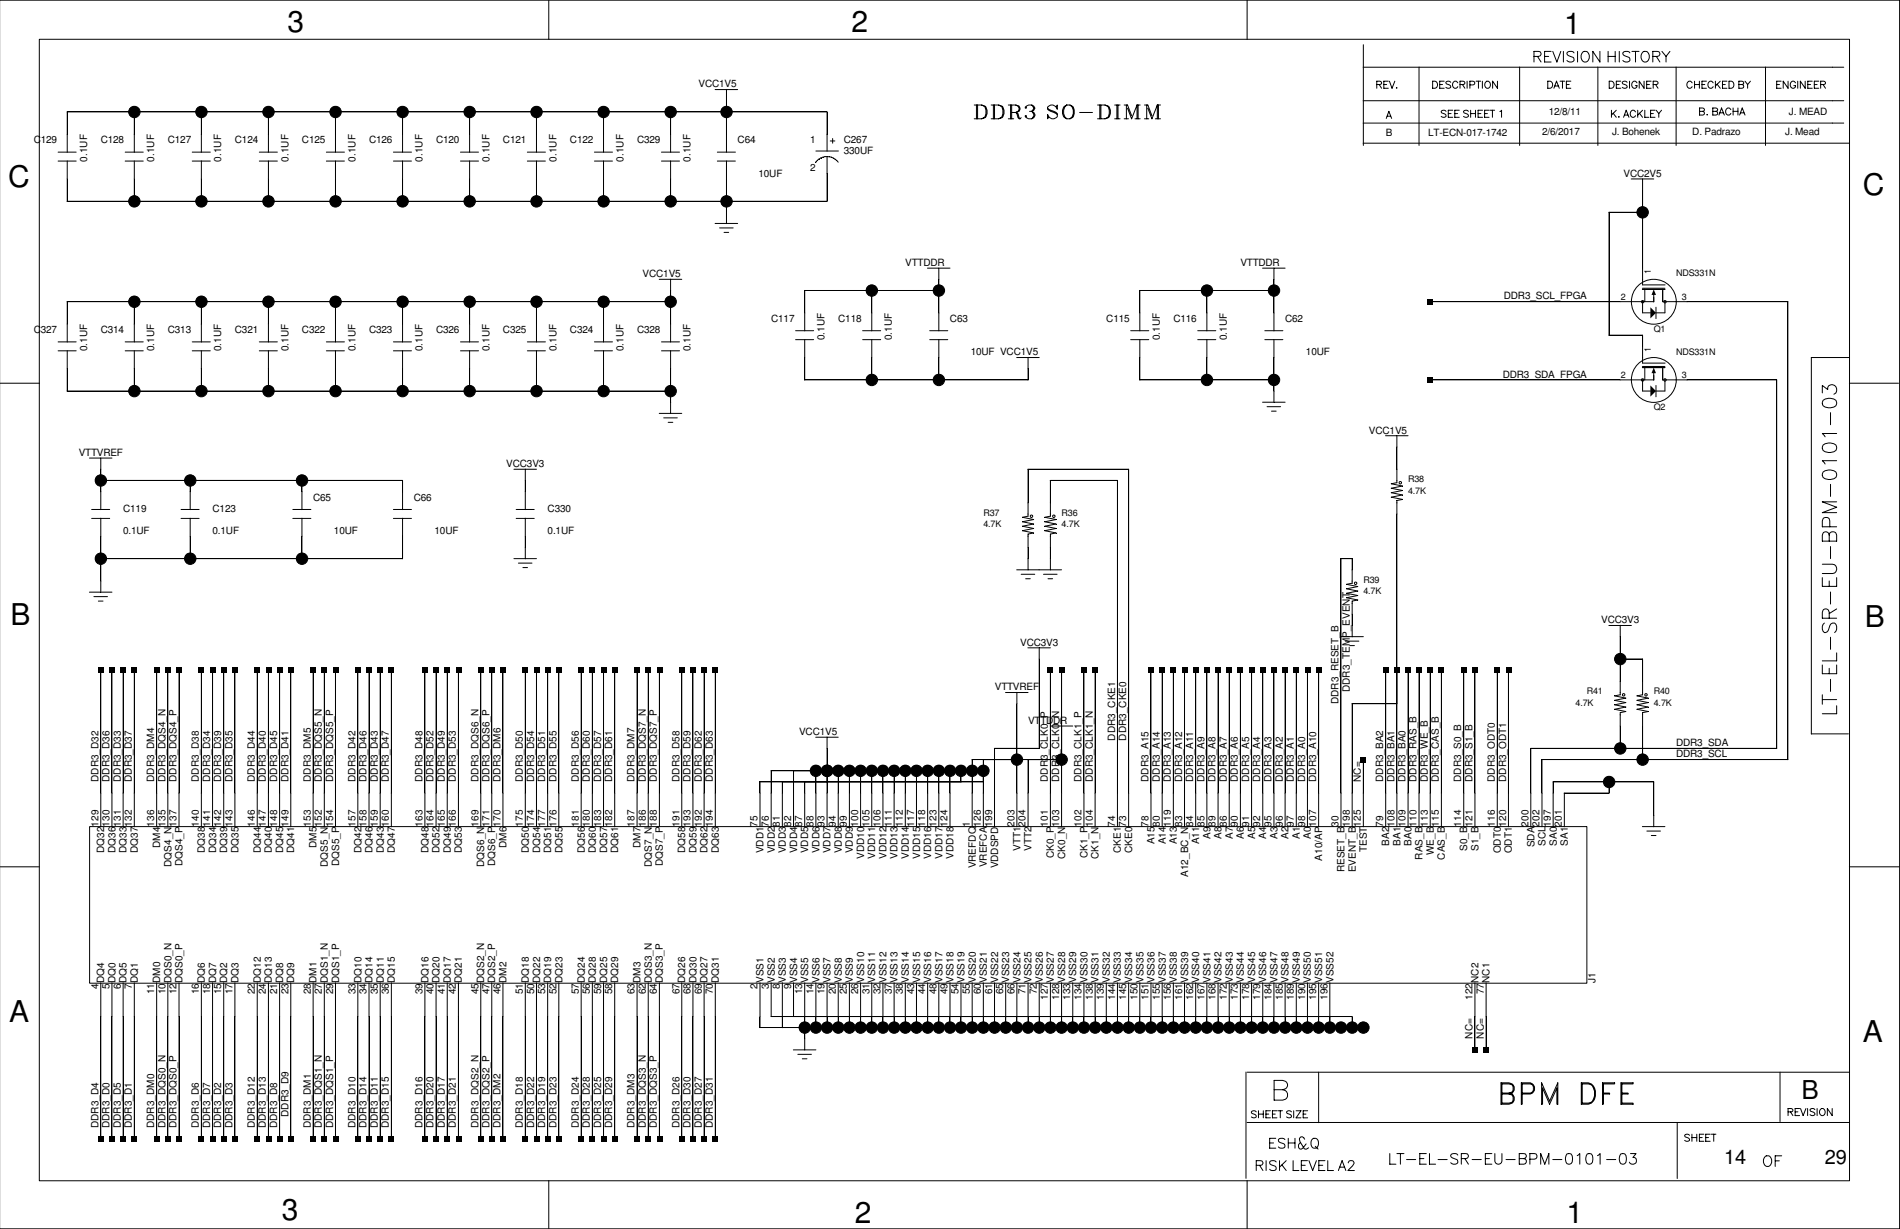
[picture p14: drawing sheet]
<svg xmlns="http://www.w3.org/2000/svg" width="432mm" height="279mm" viewBox="0 0 432 279" stroke-linecap="round" stroke-linejoin="round" font-family="sans-serif">
<defs><g id="words">
<g font-size="6.8">
<text x="65.3" y="7.2">3</text>
<text x="193.5" y="7.2">2</text>
<text x="355.5" y="7.7">1</text>
<text x="1.9" y="42.5">C</text>
<text x="423.3" y="44.3">C</text>
<text x="2.4" y="142">B</text>
<text x="423.8" y="142.5">B</text>
<text x="2.1" y="232.4">A</text>
<text x="423.3" y="236.9">A</text>
<text x="64.1" y="277.3">3</text>
<text x="194.3" y="278.1">2</text>
<text x="356" y="278.1">1</text>
</g>
<text font-size="5.9" x="409.4" y="249.8">B</text>
<g font-size="4.5">
<text x="391.8" y="264.6">14</text>
<text x="414.7" y="264.6">29</text>
</g>
<g font-size="2.3">
<text x="158.7" y="19.9">VCC1V5</text>
<text x="352" y="26.2">12/8/11</text>
<text x="406.6" y="26.2">J. MEAD</text>
<text x="7.7" y="32.6">C129</text>
<text x="22.9" y="32.6">C128</text>
<text x="38.1" y="32.6">C127</text>
<text x="53.4" y="32.6">C124</text>
<text x="68.6" y="32.6">C125</text>
<text x="83.9" y="32.6">C126</text>
<text x="99.1" y="32.6">C120</text>
<text x="114.3" y="32.6">C121</text>
<text x="129.5" y="32.6">C122</text>
<text x="144.8" y="32.6">C329</text>
<text x="167.6" y="32.6">C64</text>
<text x="184.1" y="32.6">1</text>
<text x="191.8" y="35.1">330UF</text>
<text x="191.8" y="32.6">C267</text>
<text x="315" y="31">B</text>
<text x="324.6" y="31">LT-ECN-017-1742</text>
<text x="350.5" y="30.8">2/6/2017</text>
<text x="366.4" y="30.8">J. Bohenek</text>
<text x="384.6" y="30.8">D. Padrazo</text>
<text x="405.7" y="30.8">J. Mead</text>
<text x="19.8" y="36.7" transform="rotate(-90 19.8 36.7)">0.1UF</text>
<text x="35.1" y="36.7" transform="rotate(-90 35.1 36.7)">0.1UF</text>
<text x="50.3" y="36.7" transform="rotate(-90 50.3 36.7)">0.1UF</text>
<text x="65.5" y="36.7" transform="rotate(-90 65.5 36.7)">0.1UF</text>
<text x="80.8" y="36.7" transform="rotate(-90 80.8 36.7)">0.1UF</text>
<text x="96" y="36.7" transform="rotate(-90 96 36.7)">0.1UF</text>
<text x="111.2" y="36.7" transform="rotate(-90 111.2 36.7)">0.1UF</text>
<text x="126.4" y="36.7" transform="rotate(-90 126.4 36.7)">0.1UF</text>
<text x="141.7" y="36.7" transform="rotate(-90 141.7 36.7)">0.1UF</text>
<text x="156.9" y="36.7" transform="rotate(-90 156.9 36.7)">0.1UF</text>
<text x="172.4" y="40.2">10UF</text>
<text x="184.1" y="38.9">2</text>
<text x="369" y="40.2">VCC2V5</text>
<text x="146" y="63">VCC1V5</text>
<text x="205.7" y="60.5">VTTDDR</text>
<text x="281.9" y="60.5">VTTDDR</text>
<text x="341.8" y="68.1">DDR3_SCL_FPGA</text>
<text x="7.7" y="75.7">C327</text>
<text x="22.9" y="75.7">C314</text>
<text x="38.1" y="75.7">C313</text>
<text x="53.4" y="75.7">C321</text>
<text x="68.6" y="75.7">C322</text>
<text x="83.9" y="75.7">C323</text>
<text x="99.1" y="75.7">C326</text>
<text x="114.3" y="75.7">C325</text>
<text x="129.5" y="75.7">C324</text>
<text x="144.8" y="75.7">C328</text>
<text x="175.3" y="73.2">C117</text>
<text x="187.4" y="77.3" transform="rotate(-90 187.4 77.3)">0.1UF</text>
<text x="190.5" y="73.2">C118</text>
<text x="202.6" y="77.3" transform="rotate(-90 202.6 77.3)">0.1UF</text>
<text x="215.9" y="73.2">C63</text>
<text x="251.4" y="73.2">C115</text>
<text x="263.6" y="77.3" transform="rotate(-90 263.6 77.3)">0.1UF</text>
<text x="266.7" y="73.2">C116</text>
<text x="278.8" y="77.3" transform="rotate(-90 278.8 77.3)">0.1UF</text>
<text x="292.1" y="73.2">C62</text>
<text x="19.8" y="79.9" transform="rotate(-90 19.8 79.9)">0.1UF</text>
<text x="35.1" y="79.9" transform="rotate(-90 35.1 79.9)">0.1UF</text>
<text x="50.3" y="79.9" transform="rotate(-90 50.3 79.9)">0.1UF</text>
<text x="65.5" y="79.9" transform="rotate(-90 65.5 79.9)">0.1UF</text>
<text x="80.8" y="79.9" transform="rotate(-90 80.8 79.9)">0.1UF</text>
<text x="96" y="79.9" transform="rotate(-90 96 79.9)">0.1UF</text>
<text x="111.2" y="79.9" transform="rotate(-90 111.2 79.9)">0.1UF</text>
<text x="126.4" y="79.9" transform="rotate(-90 126.4 79.9)">0.1UF</text>
<text x="141.7" y="79.9" transform="rotate(-90 141.7 79.9)">0.1UF</text>
<text x="156.9" y="79.9" transform="rotate(-90 156.9 79.9)">0.1UF</text>
<text x="220.6" y="80.8">10UF VCC1V5</text>
<text x="296.8" y="80.8">10UF</text>
<text x="341.5" y="85.9">DDR3_SDA_FPGA</text>
<text x="311.1" y="98.6">VCC1V5</text>
<text x="17.9" y="103.6">VTTVREF</text>
<text x="115.1" y="106.2">VCC3V3</text>
<text x="71.2" y="113.8">C65</text>
<text x="94" y="113.8">C66</text>
<text x="28" y="116.3">C119</text>
<text x="48.3" y="116.3">C123</text>
<text x="124.5" y="116.3">C330</text>
<text x="28" y="121.4">0.1UF</text>
<text x="48.3" y="121.4">0.1UF</text>
<text x="75.9" y="121.4">10UF</text>
<text x="98.8" y="121.4">10UF</text>
<text x="124.5" y="121.4">0.1UF</text>
<text x="363.9" y="141.7">VCC3V3</text>
<text x="231.9" y="146.8">VCC3V3</text>
<text x="226.1" y="156.9">VTTVREF</text>
<text x="304.2" y="160.1" transform="rotate(-90 304.2 160.1)">DDR3_RESET_B</text>
<text x="306.7" y="157.4" transform="rotate(-90 306.7 157.4)">DDR3_TEMP_EVENT</text>
<text x="181.6" y="167.1">VCC1V5</text>
<text x="233.6" y="164.5">VTTDDR</text>
<text x="253.4" y="168.4" transform="rotate(-90 253.4 168.4)">DDR3_CKE1</text>
<text x="255.9" y="168.4" transform="rotate(-90 255.9 168.4)">DDR3_CKE0</text>
<text x="380.9" y="172.2">DDR3_SCL</text>
<text x="380.9" y="169.6">DDR3_SDA</text>
<text x="22.4" y="177.8" transform="rotate(-90 22.4 177.8)">DDR3_D32</text>
<text x="24.9" y="177.8" transform="rotate(-90 24.9 177.8)">DDR3_D36</text>
<text x="27.4" y="177.8" transform="rotate(-90 27.4 177.8)">DDR3_D33</text>
<text x="30" y="177.8" transform="rotate(-90 30 177.8)">DDR3_D37</text>
<text x="35.1" y="177.8" transform="rotate(-90 35.1 177.8)">DDR3_DM4</text>
<text x="37.6" y="177.8" transform="rotate(-90 37.6 177.8)">DDR3_DQS4_N</text>
<text x="40.1" y="177.8" transform="rotate(-90 40.1 177.8)">DDR3_DQS4_P</text>
<text x="45.2" y="177.8" transform="rotate(-90 45.2 177.8)">DDR3_D38</text>
<text x="47.8" y="177.8" transform="rotate(-90 47.8 177.8)">DDR3_D34</text>
<text x="50.3" y="177.8" transform="rotate(-90 50.3 177.8)">DDR3_D39</text>
<text x="52.8" y="177.8" transform="rotate(-90 52.8 177.8)">DDR3_D35</text>
<text x="57.9" y="177.8" transform="rotate(-90 57.9 177.8)">DDR3_D44</text>
<text x="60.5" y="177.8" transform="rotate(-90 60.5 177.8)">DDR3_D40</text>
<text x="63" y="177.8" transform="rotate(-90 63 177.8)">DDR3_D45</text>
<text x="65.5" y="177.8" transform="rotate(-90 65.5 177.8)">DDR3_D41</text>
<text x="70.6" y="177.8" transform="rotate(-90 70.6 177.8)">DDR3_DM5</text>
<text x="73.2" y="177.8" transform="rotate(-90 73.2 177.8)">DDR3_DQS5_N</text>
<text x="75.7" y="177.8" transform="rotate(-90 75.7 177.8)">DDR3_DQS5_P</text>
<text x="80.8" y="177.8" transform="rotate(-90 80.8 177.8)">DDR3_D42</text>
<text x="83.3" y="177.8" transform="rotate(-90 83.3 177.8)">DDR3_D46</text>
<text x="85.9" y="177.8" transform="rotate(-90 85.9 177.8)">DDR3_D43</text>
<text x="88.4" y="177.8" transform="rotate(-90 88.4 177.8)">DDR3_D47</text>
<text x="96" y="177.8" transform="rotate(-90 96 177.8)">DDR3_D48</text>
<text x="98.6" y="177.8" transform="rotate(-90 98.6 177.8)">DDR3_D52</text>
<text x="101.1" y="177.8" transform="rotate(-90 101.1 177.8)">DDR3_D49</text>
<text x="103.6" y="177.8" transform="rotate(-90 103.6 177.8)">DDR3_D53</text>
<text x="108.7" y="177.8" transform="rotate(-90 108.7 177.8)">DDR3_DQS6_N</text>
<text x="111.2" y="177.8" transform="rotate(-90 111.2 177.8)">DDR3_DQS6_P</text>
<text x="113.7" y="177.8" transform="rotate(-90 113.7 177.8)">DDR3_DM6</text>
<text x="118.8" y="177.8" transform="rotate(-90 118.8 177.8)">DDR3_D50</text>
<text x="121.4" y="177.8" transform="rotate(-90 121.4 177.8)">DDR3_D54</text>
<text x="123.9" y="177.8" transform="rotate(-90 123.9 177.8)">DDR3_D51</text>
<text x="126.4" y="177.8" transform="rotate(-90 126.4 177.8)">DDR3_D55</text>
<text x="131.5" y="177.8" transform="rotate(-90 131.5 177.8)">DDR3_D56</text>
<text x="134.1" y="177.8" transform="rotate(-90 134.1 177.8)">DDR3_D60</text>
<text x="136.6" y="177.8" transform="rotate(-90 136.6 177.8)">DDR3_D57</text>
<text x="139.1" y="177.8" transform="rotate(-90 139.1 177.8)">DDR3_D61</text>
<text x="144.2" y="177.8" transform="rotate(-90 144.2 177.8)">DDR3_DM7</text>
<text x="146.8" y="177.8" transform="rotate(-90 146.8 177.8)">DDR3_DQS7_N</text>
<text x="149.3" y="177.8" transform="rotate(-90 149.3 177.8)">DDR3_DQS7_P</text>
<text x="154.4" y="177.8" transform="rotate(-90 154.4 177.8)">DDR3_D58</text>
<text x="156.9" y="177.8" transform="rotate(-90 156.9 177.8)">DDR3_D59</text>
<text x="159.5" y="177.8" transform="rotate(-90 159.5 177.8)">DDR3_D62</text>
<text x="162" y="177.8" transform="rotate(-90 162 177.8)">DDR3_D63</text>
<text x="238.2" y="177.8" transform="rotate(-90 238.2 177.8)">DDR3_CLK0_P</text>
<text x="240.7" y="177.8" transform="rotate(-90 240.7 177.8)">DDR3_CLK0_N</text>
<text x="245.8" y="177.8" transform="rotate(-90 245.8 177.8)">DDR3_CLK1_P</text>
<text x="248.3" y="177.8" transform="rotate(-90 248.3 177.8)">DDR3_CLK1_N</text>
<text x="261" y="177.8" transform="rotate(-90 261 177.8)">DDR3_A15</text>
<text x="263.6" y="177.8" transform="rotate(-90 263.6 177.8)">DDR3_A14</text>
<text x="266.1" y="177.8" transform="rotate(-90 266.1 177.8)">DDR3_A13</text>
<text x="268.6" y="177.8" transform="rotate(-90 268.6 177.8)">DDR3_A12</text>
<text x="271.2" y="177.8" transform="rotate(-90 271.2 177.8)">DDR3_A11</text>
<text x="273.7" y="177.8" transform="rotate(-90 273.7 177.8)">DDR3_A9</text>
<text x="276.3" y="177.8" transform="rotate(-90 276.3 177.8)">DDR3_A8</text>
<text x="278.8" y="177.8" transform="rotate(-90 278.8 177.8)">DDR3_A7</text>
<text x="281.3" y="177.8" transform="rotate(-90 281.3 177.8)">DDR3_A6</text>
<text x="283.9" y="177.8" transform="rotate(-90 283.9 177.8)">DDR3_A5</text>
<text x="286.4" y="177.8" transform="rotate(-90 286.4 177.8)">DDR3_A4</text>
<text x="289" y="177.8" transform="rotate(-90 289 177.8)">DDR3_A3</text>
<text x="291.5" y="177.8" transform="rotate(-90 291.5 177.8)">DDR3_A2</text>
<text x="294" y="177.8" transform="rotate(-90 294 177.8)">DDR3_A1</text>
<text x="296.6" y="177.8" transform="rotate(-90 296.6 177.8)">DDR3_A0</text>
<text x="299.1" y="177.8" transform="rotate(-90 299.1 177.8)">DDR3_A10</text>
<text x="309.3" y="177.8" transform="rotate(-90 309.3 177.8)">NC=</text>
<text x="314.4" y="177.8" transform="rotate(-90 314.4 177.8)">DDR3_BA2</text>
<text x="316.9" y="177.8" transform="rotate(-90 316.9 177.8)">DDR3_BA1</text>
<text x="319.4" y="177.8" transform="rotate(-90 319.4 177.8)">DDR3_BA0</text>
<text x="321.9" y="177.8" transform="rotate(-90 321.9 177.8)">DDR3_RAS_B</text>
<text x="324.5" y="177.8" transform="rotate(-90 324.5 177.8)">DDR3_WE_B</text>
<text x="327" y="177.8" transform="rotate(-90 327 177.8)">DDR3_CAS_B</text>
<text x="332.1" y="177.8" transform="rotate(-90 332.1 177.8)">DDR3_S0_B</text>
<text x="334.6" y="177.8" transform="rotate(-90 334.6 177.8)">DDR3_S1_B</text>
<text x="339.7" y="177.8" transform="rotate(-90 339.7 177.8)">DDR3_ODT0</text>
<text x="342.3" y="177.8" transform="rotate(-90 342.3 177.8)">DDR3_ODT1</text>
<text x="22.4" y="187.9" transform="rotate(-90 22.4 187.9)">129</text>
<text x="24.9" y="187.9" transform="rotate(-90 24.9 187.9)">130</text>
<text x="27.4" y="187.9" transform="rotate(-90 27.4 187.9)">131</text>
<text x="30" y="187.9" transform="rotate(-90 30 187.9)">132</text>
<text x="35.1" y="187.9" transform="rotate(-90 35.1 187.9)">136</text>
<text x="37.6" y="187.9" transform="rotate(-90 37.6 187.9)">135</text>
<text x="40.1" y="187.9" transform="rotate(-90 40.1 187.9)">137</text>
<text x="45.2" y="187.9" transform="rotate(-90 45.2 187.9)">140</text>
<text x="47.8" y="187.9" transform="rotate(-90 47.8 187.9)">141</text>
<text x="50.3" y="187.9" transform="rotate(-90 50.3 187.9)">142</text>
<text x="52.8" y="187.9" transform="rotate(-90 52.8 187.9)">143</text>
<text x="57.9" y="187.9" transform="rotate(-90 57.9 187.9)">146</text>
<text x="60.5" y="187.9" transform="rotate(-90 60.5 187.9)">147</text>
<text x="63" y="187.9" transform="rotate(-90 63 187.9)">148</text>
<text x="65.5" y="187.9" transform="rotate(-90 65.5 187.9)">149</text>
<text x="70.6" y="187.9" transform="rotate(-90 70.6 187.9)">153</text>
<text x="73.2" y="187.9" transform="rotate(-90 73.2 187.9)">152</text>
<text x="75.7" y="187.9" transform="rotate(-90 75.7 187.9)">154</text>
<text x="80.8" y="187.9" transform="rotate(-90 80.8 187.9)">157</text>
<text x="83.3" y="187.9" transform="rotate(-90 83.3 187.9)">158</text>
<text x="85.9" y="187.9" transform="rotate(-90 85.9 187.9)">159</text>
<text x="88.4" y="187.9" transform="rotate(-90 88.4 187.9)">160</text>
<text x="96" y="187.9" transform="rotate(-90 96 187.9)">163</text>
<text x="98.6" y="187.9" transform="rotate(-90 98.6 187.9)">164</text>
<text x="101.1" y="187.9" transform="rotate(-90 101.1 187.9)">165</text>
<text x="103.6" y="187.9" transform="rotate(-90 103.6 187.9)">166</text>
<text x="108.7" y="187.9" transform="rotate(-90 108.7 187.9)">169</text>
<text x="111.2" y="187.9" transform="rotate(-90 111.2 187.9)">171</text>
<text x="113.7" y="187.9" transform="rotate(-90 113.7 187.9)">170</text>
<text x="118.8" y="187.9" transform="rotate(-90 118.8 187.9)">175</text>
<text x="121.4" y="187.9" transform="rotate(-90 121.4 187.9)">174</text>
<text x="123.9" y="187.9" transform="rotate(-90 123.9 187.9)">177</text>
<text x="126.4" y="187.9" transform="rotate(-90 126.4 187.9)">176</text>
<text x="131.5" y="187.9" transform="rotate(-90 131.5 187.9)">181</text>
<text x="134.1" y="187.9" transform="rotate(-90 134.1 187.9)">180</text>
<text x="136.6" y="187.9" transform="rotate(-90 136.6 187.9)">183</text>
<text x="139.1" y="187.9" transform="rotate(-90 139.1 187.9)">182</text>
<text x="144.2" y="187.9" transform="rotate(-90 144.2 187.9)">187</text>
<text x="146.8" y="187.9" transform="rotate(-90 146.8 187.9)">186</text>
<text x="149.3" y="187.9" transform="rotate(-90 149.3 187.9)">188</text>
<text x="154.4" y="187.9" transform="rotate(-90 154.4 187.9)">191</text>
<text x="156.9" y="187.9" transform="rotate(-90 156.9 187.9)">193</text>
<text x="159.5" y="187.9" transform="rotate(-90 159.5 187.9)">192</text>
<text x="162" y="187.9" transform="rotate(-90 162 187.9)">194</text>
<text x="172.2" y="187.9" transform="rotate(-90 172.2 187.9)">75</text>
<text x="174.7" y="187.9" transform="rotate(-90 174.7 187.9)">76</text>
<text x="177.2" y="187.9" transform="rotate(-90 177.2 187.9)">81</text>
<text x="179.8" y="187.9" transform="rotate(-90 179.8 187.9)">82</text>
<text x="182.3" y="187.9" transform="rotate(-90 182.3 187.9)">87</text>
<text x="184.9" y="187.9" transform="rotate(-90 184.9 187.9)">88</text>
<text x="187.4" y="187.9" transform="rotate(-90 187.4 187.9)">93</text>
<text x="189.9" y="187.9" transform="rotate(-90 189.9 187.9)">94</text>
<text x="192.5" y="187.9" transform="rotate(-90 192.5 187.9)">99</text>
<text x="195" y="187.9" transform="rotate(-90 195 187.9)">100</text>
<text x="197.6" y="187.9" transform="rotate(-90 197.6 187.9)">105</text>
<text x="200.1" y="187.9" transform="rotate(-90 200.1 187.9)">106</text>
<text x="202.6" y="187.9" transform="rotate(-90 202.6 187.9)">111</text>
<text x="205.2" y="187.9" transform="rotate(-90 205.2 187.9)">112</text>
<text x="207.7" y="187.9" transform="rotate(-90 207.7 187.9)">117</text>
<text x="210.3" y="187.9" transform="rotate(-90 210.3 187.9)">118</text>
<text x="212.8" y="187.9" transform="rotate(-90 212.8 187.9)">123</text>
<text x="215.3" y="187.9" transform="rotate(-90 215.3 187.9)">124</text>
<text x="220.4" y="187.9" transform="rotate(-90 220.4 187.9)">1</text>
<text x="222.9" y="187.9" transform="rotate(-90 222.9 187.9)">126</text>
<text x="225.5" y="187.9" transform="rotate(-90 225.5 187.9)">199</text>
<text x="230.5" y="187.9" transform="rotate(-90 230.5 187.9)">203</text>
<text x="233.1" y="187.9" transform="rotate(-90 233.1 187.9)">204</text>
<text x="238.2" y="187.9" transform="rotate(-90 238.2 187.9)">101</text>
<text x="240.7" y="187.9" transform="rotate(-90 240.7 187.9)">103</text>
<text x="245.8" y="187.9" transform="rotate(-90 245.8 187.9)">102</text>
<text x="248.3" y="187.9" transform="rotate(-90 248.3 187.9)">104</text>
<text x="253.4" y="187.9" transform="rotate(-90 253.4 187.9)">74</text>
<text x="255.9" y="187.9" transform="rotate(-90 255.9 187.9)">73</text>
<text x="261" y="187.9" transform="rotate(-90 261 187.9)">78</text>
<text x="262.4" y="192" transform="rotate(-90 262.4 192)">A15</text>
<text x="263.6" y="187.9" transform="rotate(-90 263.6 187.9)">80</text>
<text x="264.9" y="192" transform="rotate(-90 264.9 192)">A14</text>
<text x="266.1" y="187.9" transform="rotate(-90 266.1 187.9)">119</text>
<text x="267.5" y="192" transform="rotate(-90 267.5 192)">A13</text>
<text x="268.6" y="187.9" transform="rotate(-90 268.6 187.9)">83</text>
<text x="271.2" y="187.9" transform="rotate(-90 271.2 187.9)">84</text>
<text x="272.5" y="192" transform="rotate(-90 272.5 192)">A11</text>
<text x="273.7" y="187.9" transform="rotate(-90 273.7 187.9)">85</text>
<text x="275.1" y="190.7" transform="rotate(-90 275.1 190.7)">A9</text>
<text x="276.3" y="187.9" transform="rotate(-90 276.3 187.9)">89</text>
<text x="277.6" y="190.7" transform="rotate(-90 277.6 190.7)">A8</text>
<text x="278.8" y="187.9" transform="rotate(-90 278.8 187.9)">86</text>
<text x="280.2" y="190.7" transform="rotate(-90 280.2 190.7)">A7</text>
<text x="281.3" y="187.9" transform="rotate(-90 281.3 187.9)">90</text>
<text x="282.7" y="190.7" transform="rotate(-90 282.7 190.7)">A6</text>
<text x="283.9" y="187.9" transform="rotate(-90 283.9 187.9)">91</text>
<text x="285.2" y="190.7" transform="rotate(-90 285.2 190.7)">A5</text>
<text x="286.4" y="187.9" transform="rotate(-90 286.4 187.9)">92</text>
<text x="287.8" y="190.7" transform="rotate(-90 287.8 190.7)">A4</text>
<text x="289" y="187.9" transform="rotate(-90 289 187.9)">95</text>
<text x="290.3" y="190.7" transform="rotate(-90 290.3 190.7)">A3</text>
<text x="291.5" y="187.9" transform="rotate(-90 291.5 187.9)">96</text>
<text x="292.9" y="190.7" transform="rotate(-90 292.9 190.7)">A2</text>
<text x="294" y="187.9" transform="rotate(-90 294 187.9)">97</text>
<text x="295.4" y="190.7" transform="rotate(-90 295.4 190.7)">A1</text>
<text x="296.6" y="187.9" transform="rotate(-90 296.6 187.9)">98</text>
<text x="297.9" y="190.7" transform="rotate(-90 297.9 190.7)">A0</text>
<text x="299.1" y="187.9" transform="rotate(-90 299.1 187.9)">107</text>
<text x="304.2" y="187.9" transform="rotate(-90 304.2 187.9)">30</text>
<text x="306.7" y="187.9" transform="rotate(-90 306.7 187.9)">198</text>
<text x="309.3" y="187.9" transform="rotate(-90 309.3 187.9)">125</text>
<text x="314.4" y="187.9" transform="rotate(-90 314.4 187.9)">79</text>
<text x="316.9" y="187.9" transform="rotate(-90 316.9 187.9)">108</text>
<text x="319.4" y="187.9" transform="rotate(-90 319.4 187.9)">109</text>
<text x="321.9" y="187.9" transform="rotate(-90 321.9 187.9)">110</text>
<text x="324.5" y="187.9" transform="rotate(-90 324.5 187.9)">113</text>
<text x="327" y="187.9" transform="rotate(-90 327 187.9)">115</text>
<text x="332.1" y="187.9" transform="rotate(-90 332.1 187.9)">114</text>
<text x="334.6" y="187.9" transform="rotate(-90 334.6 187.9)">121</text>
<text x="339.7" y="187.9" transform="rotate(-90 339.7 187.9)">116</text>
<text x="342.3" y="187.9" transform="rotate(-90 342.3 187.9)">120</text>
<text x="347.3" y="187.9" transform="rotate(-90 347.3 187.9)">200</text>
<text x="349.9" y="187.9" transform="rotate(-90 349.9 187.9)">202</text>
<text x="352.4" y="187.9" transform="rotate(-90 352.4 187.9)">197</text>
<text x="355" y="187.9" transform="rotate(-90 355 187.9)">201</text>
<text x="23.7" y="193.9" transform="rotate(-90 23.7 193.9)">DQ32</text>
<text x="26.2" y="193.9" transform="rotate(-90 26.2 193.9)">DQ36</text>
<text x="28.8" y="193.9" transform="rotate(-90 28.8 193.9)">DQ33</text>
<text x="31.3" y="193.9" transform="rotate(-90 31.3 193.9)">DQ37</text>
<text x="36.4" y="192.7" transform="rotate(-90 36.4 192.7)">DM4</text>
<text x="38.9" y="197.1" transform="rotate(-90 38.9 197.1)">DQS4_N</text>
<text x="41.5" y="196.9" transform="rotate(-90 41.5 196.9)">DQS4_P</text>
<text x="46.6" y="193.9" transform="rotate(-90 46.6 193.9)">DQ38</text>
<text x="49.1" y="193.9" transform="rotate(-90 49.1 193.9)">DQ34</text>
<text x="51.6" y="193.9" transform="rotate(-90 51.6 193.9)">DQ39</text>
<text x="54.2" y="193.9" transform="rotate(-90 54.2 193.9)">DQ35</text>
<text x="59.3" y="193.9" transform="rotate(-90 59.3 193.9)">DQ44</text>
<text x="61.8" y="193.9" transform="rotate(-90 61.8 193.9)">DQ40</text>
<text x="64.3" y="193.9" transform="rotate(-90 64.3 193.9)">DQ45</text>
<text x="66.9" y="193.9" transform="rotate(-90 66.9 193.9)">DQ41</text>
<text x="72" y="192.7" transform="rotate(-90 72 192.7)">DM5</text>
<text x="74.5" y="197.1" transform="rotate(-90 74.5 197.1)">DQS5_N</text>
<text x="77" y="196.9" transform="rotate(-90 77 196.9)">DQS5_P</text>
<text x="82.1" y="193.9" transform="rotate(-90 82.1 193.9)">DQ42</text>
<text x="84.7" y="193.9" transform="rotate(-90 84.7 193.9)">DQ46</text>
<text x="87.2" y="193.9" transform="rotate(-90 87.2 193.9)">DQ43</text>
<text x="89.7" y="193.9" transform="rotate(-90 89.7 193.9)">DQ47</text>
<text x="97.4" y="193.9" transform="rotate(-90 97.4 193.9)">DQ48</text>
<text x="99.9" y="193.9" transform="rotate(-90 99.9 193.9)">DQ52</text>
<text x="102.4" y="193.9" transform="rotate(-90 102.4 193.9)">DQ49</text>
<text x="105" y="193.9" transform="rotate(-90 105 193.9)">DQ53</text>
<text x="110.1" y="197.1" transform="rotate(-90 110.1 197.1)">DQS6_N</text>
<text x="112.6" y="196.9" transform="rotate(-90 112.6 196.9)">DQS6_P</text>
<text x="115.1" y="192.7" transform="rotate(-90 115.1 192.7)">DM6</text>
<text x="120.2" y="193.9" transform="rotate(-90 120.2 193.9)">DQ50</text>
<text x="122.7" y="193.9" transform="rotate(-90 122.7 193.9)">DQ54</text>
<text x="125.3" y="193.9" transform="rotate(-90 125.3 193.9)">DQ51</text>
<text x="127.8" y="193.9" transform="rotate(-90 127.8 193.9)">DQ55</text>
<text x="132.9" y="193.9" transform="rotate(-90 132.9 193.9)">DQ56</text>
<text x="135.4" y="193.9" transform="rotate(-90 135.4 193.9)">DQ60</text>
<text x="138" y="193.9" transform="rotate(-90 138 193.9)">DQ57</text>
<text x="140.5" y="193.9" transform="rotate(-90 140.5 193.9)">DQ61</text>
<text x="145.6" y="192.7" transform="rotate(-90 145.6 192.7)">DM7</text>
<text x="148.1" y="197.1" transform="rotate(-90 148.1 197.1)">DQS7_N</text>
<text x="150.7" y="196.9" transform="rotate(-90 150.7 196.9)">DQS7_P</text>
<text x="155.7" y="193.9" transform="rotate(-90 155.7 193.9)">DQ58</text>
<text x="158.3" y="193.9" transform="rotate(-90 158.3 193.9)">DQ59</text>
<text x="160.8" y="193.9" transform="rotate(-90 160.8 193.9)">DQ62</text>
<text x="163.4" y="193.9" transform="rotate(-90 163.4 193.9)">DQ63</text>
<text x="173.5" y="194" transform="rotate(-90 173.5 194)">VDD1</text>
<text x="176.1" y="194" transform="rotate(-90 176.1 194)">VDD2</text>
<text x="178.6" y="194" transform="rotate(-90 178.6 194)">VDD3</text>
<text x="181.1" y="194" transform="rotate(-90 181.1 194)">VDD4</text>
<text x="183.7" y="194" transform="rotate(-90 183.7 194)">VDD5</text>
<text x="186.2" y="194" transform="rotate(-90 186.2 194)">VDD6</text>
<text x="188.8" y="194" transform="rotate(-90 188.8 194)">VDD7</text>
<text x="191.3" y="194" transform="rotate(-90 191.3 194)">VDD8</text>
<text x="193.8" y="194" transform="rotate(-90 193.8 194)">VDD9</text>
<text x="196.4" y="195.3" transform="rotate(-90 196.4 195.3)">VDD10</text>
<text x="198.9" y="195.3" transform="rotate(-90 198.9 195.3)">VDD11</text>
<text x="201.5" y="195.3" transform="rotate(-90 201.5 195.3)">VDD12</text>
<text x="204" y="195.3" transform="rotate(-90 204 195.3)">VDD13</text>
<text x="206.5" y="195.3" transform="rotate(-90 206.5 195.3)">VDD14</text>
<text x="209.1" y="195.3" transform="rotate(-90 209.1 195.3)">VDD15</text>
<text x="211.6" y="195.3" transform="rotate(-90 211.6 195.3)">VDD16</text>
<text x="214.2" y="195.3" transform="rotate(-90 214.2 195.3)">VDD17</text>
<text x="216.7" y="195.3" transform="rotate(-90 216.7 195.3)">VDD18</text>
<text x="221.7" y="197.4" transform="rotate(-90 221.7 197.4)">VREFDQ</text>
<text x="224.3" y="197.2" transform="rotate(-90 224.3 197.2)">VREFCA</text>
<text x="226.8" y="197.4" transform="rotate(-90 226.8 197.4)">VDDSPD</text>
<text x="231.9" y="193.5" transform="rotate(-90 231.9 193.5)">VTT1</text>
<text x="234.4" y="193.5" transform="rotate(-90 234.4 193.5)">VTT2</text>
<text x="239.5" y="195.2" transform="rotate(-90 239.5 195.2)">CK0_P</text>
<text x="242.1" y="195.3" transform="rotate(-90 242.1 195.3)">CK0_N</text>
<text x="247.1" y="195.2" transform="rotate(-90 247.1 195.2)">CK1_P</text>
<text x="249.7" y="195.3" transform="rotate(-90 249.7 195.3)">CK1_N</text>
<text x="254.8" y="193.9" transform="rotate(-90 254.8 193.9)">CKE1</text>
<text x="257.3" y="193.9" transform="rotate(-90 257.3 193.9)">CKE0</text>
<text x="300.5" y="195.7" transform="rotate(-90 300.5 195.7)">A10/AP</text>
<text x="310.6" y="193.8" transform="rotate(-90 310.6 193.8)">TEST</text>
<text x="315.7" y="192.2" transform="rotate(-90 315.7 192.2)">BA2</text>
<text x="318.3" y="192.2" transform="rotate(-90 318.3 192.2)">BA1</text>
<text x="320.8" y="192.2" transform="rotate(-90 320.8 192.2)">BA0</text>
<text x="323.3" y="195.4" transform="rotate(-90 323.3 195.4)">RAS_B</text>
<text x="325.8" y="194.4" transform="rotate(-90 325.8 194.4)">WE_B</text>
<text x="328.4" y="195.4" transform="rotate(-90 328.4 195.4)">CAS_B</text>
<text x="333.5" y="193.5" transform="rotate(-90 333.5 193.5)">S0_B</text>
<text x="336" y="193.5" transform="rotate(-90 336 193.5)">S1_B</text>
<text x="341.1" y="194" transform="rotate(-90 341.1 194)">ODT0</text>
<text x="343.6" y="194" transform="rotate(-90 343.6 194)">ODT1</text>
<text x="348.7" y="192.6" transform="rotate(-90 348.7 192.6)">SDA</text>
<text x="351.2" y="192.4" transform="rotate(-90 351.2 192.4)">SCL</text>
<text x="353.8" y="192.2" transform="rotate(-90 353.8 192.2)">SA0</text>
<text x="356.3" y="192.2" transform="rotate(-90 356.3 192.2)">SA1</text>
<text x="270" y="199.3" transform="rotate(-90 270 199.3)">A12_BC_N</text>
<text x="305.6" y="198.3" transform="rotate(-90 305.6 198.3)">RESET_B</text>
<text x="308.1" y="198.3" transform="rotate(-90 308.1 198.3)">EVENT_B</text>
<text x="22.4" y="224.7" transform="rotate(-90 22.4 224.7)">4</text>
<text x="23.7" y="223.5" transform="rotate(-90 23.7 223.5)">DQ4</text>
<text x="24.9" y="224.7" transform="rotate(-90 24.9 224.7)">5</text>
<text x="26.2" y="223.5" transform="rotate(-90 26.2 223.5)">DQ0</text>
<text x="27.4" y="224.7" transform="rotate(-90 27.4 224.7)">6</text>
<text x="28.8" y="223.5" transform="rotate(-90 28.8 223.5)">DQ5</text>
<text x="30" y="224.7" transform="rotate(-90 30 224.7)">7</text>
<text x="31.3" y="223.5" transform="rotate(-90 31.3 223.5)">DQ1</text>
<text x="35.1" y="226" transform="rotate(-90 35.1 226)">11</text>
<text x="36.4" y="223.5" transform="rotate(-90 36.4 223.5)">DM0</text>
<text x="37.6" y="226" transform="rotate(-90 37.6 226)">10</text>
<text x="38.9" y="223.5" transform="rotate(-90 38.9 223.5)">DQS0_N</text>
<text x="40.1" y="226" transform="rotate(-90 40.1 226)">12</text>
<text x="41.5" y="223.5" transform="rotate(-90 41.5 223.5)">DQS0_P</text>
<text x="45.2" y="226" transform="rotate(-90 45.2 226)">16</text>
<text x="46.6" y="223.5" transform="rotate(-90 46.6 223.5)">DQ6</text>
<text x="47.8" y="226" transform="rotate(-90 47.8 226)">18</text>
<text x="49.1" y="223.5" transform="rotate(-90 49.1 223.5)">DQ7</text>
<text x="50.3" y="226" transform="rotate(-90 50.3 226)">15</text>
<text x="51.6" y="223.5" transform="rotate(-90 51.6 223.5)">DQ2</text>
<text x="52.8" y="226" transform="rotate(-90 52.8 226)">17</text>
<text x="54.2" y="223.5" transform="rotate(-90 54.2 223.5)">DQ3</text>
<text x="57.9" y="226" transform="rotate(-90 57.9 226)">22</text>
<text x="59.3" y="223.5" transform="rotate(-90 59.3 223.5)">DQ12</text>
<text x="60.5" y="226" transform="rotate(-90 60.5 226)">24</text>
<text x="61.8" y="223.5" transform="rotate(-90 61.8 223.5)">DQ13</text>
<text x="63" y="226" transform="rotate(-90 63 226)">21</text>
<text x="64.3" y="223.5" transform="rotate(-90 64.3 223.5)">DQ8</text>
<text x="65.5" y="226" transform="rotate(-90 65.5 226)">23</text>
<text x="66.9" y="223.5" transform="rotate(-90 66.9 223.5)">DQ9</text>
<text x="70.6" y="226" transform="rotate(-90 70.6 226)">28</text>
<text x="72" y="223.5" transform="rotate(-90 72 223.5)">DM1</text>
<text x="73.2" y="226" transform="rotate(-90 73.2 226)">27</text>
<text x="74.5" y="223.5" transform="rotate(-90 74.5 223.5)">DQS1_N</text>
<text x="75.7" y="226" transform="rotate(-90 75.7 226)">29</text>
<text x="77" y="223.5" transform="rotate(-90 77 223.5)">DQS1_P</text>
<text x="80.8" y="226" transform="rotate(-90 80.8 226)">33</text>
<text x="82.1" y="223.5" transform="rotate(-90 82.1 223.5)">DQ10</text>
<text x="83.3" y="226" transform="rotate(-90 83.3 226)">34</text>
<text x="84.7" y="223.5" transform="rotate(-90 84.7 223.5)">DQ14</text>
<text x="85.9" y="226" transform="rotate(-90 85.9 226)">35</text>
<text x="87.2" y="223.5" transform="rotate(-90 87.2 223.5)">DQ11</text>
<text x="88.4" y="226" transform="rotate(-90 88.4 226)">36</text>
<text x="89.7" y="223.5" transform="rotate(-90 89.7 223.5)">DQ15</text>
<text x="96" y="226" transform="rotate(-90 96 226)">39</text>
<text x="97.4" y="223.5" transform="rotate(-90 97.4 223.5)">DQ16</text>
<text x="98.6" y="226" transform="rotate(-90 98.6 226)">40</text>
<text x="99.9" y="223.5" transform="rotate(-90 99.9 223.5)">DQ20</text>
<text x="101.1" y="226" transform="rotate(-90 101.1 226)">41</text>
<text x="102.4" y="223.5" transform="rotate(-90 102.4 223.5)">DQ17</text>
<text x="103.6" y="226" transform="rotate(-90 103.6 226)">42</text>
<text x="105" y="223.5" transform="rotate(-90 105 223.5)">DQ21</text>
<text x="108.7" y="226" transform="rotate(-90 108.7 226)">45</text>
<text x="110.1" y="223.5" transform="rotate(-90 110.1 223.5)">DQS2_N</text>
<text x="111.2" y="226" transform="rotate(-90 111.2 226)">47</text>
<text x="112.6" y="223.5" transform="rotate(-90 112.6 223.5)">DQS2_P</text>
<text x="113.7" y="226" transform="rotate(-90 113.7 226)">46</text>
<text x="115.1" y="223.5" transform="rotate(-90 115.1 223.5)">DM2</text>
<text x="118.8" y="226" transform="rotate(-90 118.8 226)">51</text>
<text x="120.2" y="223.5" transform="rotate(-90 120.2 223.5)">DQ18</text>
<text x="121.4" y="226" transform="rotate(-90 121.4 226)">50</text>
<text x="122.7" y="223.5" transform="rotate(-90 122.7 223.5)">DQ22</text>
<text x="123.9" y="226" transform="rotate(-90 123.9 226)">53</text>
<text x="125.3" y="223.5" transform="rotate(-90 125.3 223.5)">DQ19</text>
<text x="126.4" y="226" transform="rotate(-90 126.4 226)">52</text>
<text x="127.8" y="223.5" transform="rotate(-90 127.8 223.5)">DQ23</text>
<text x="131.5" y="226" transform="rotate(-90 131.5 226)">57</text>
<text x="132.9" y="223.5" transform="rotate(-90 132.9 223.5)">DQ24</text>
<text x="134.1" y="226" transform="rotate(-90 134.1 226)">56</text>
<text x="135.4" y="223.5" transform="rotate(-90 135.4 223.5)">DQ28</text>
<text x="136.6" y="226" transform="rotate(-90 136.6 226)">59</text>
<text x="138" y="223.5" transform="rotate(-90 138 223.5)">DQ25</text>
<text x="139.1" y="226" transform="rotate(-90 139.1 226)">58</text>
<text x="140.5" y="223.5" transform="rotate(-90 140.5 223.5)">DQ29</text>
<text x="144.2" y="226" transform="rotate(-90 144.2 226)">63</text>
<text x="145.6" y="223.5" transform="rotate(-90 145.6 223.5)">DM3</text>
<text x="146.8" y="226" transform="rotate(-90 146.8 226)">62</text>
<text x="148.1" y="223.5" transform="rotate(-90 148.1 223.5)">DQS3_N</text>
<text x="149.3" y="226" transform="rotate(-90 149.3 226)">64</text>
<text x="150.7" y="223.5" transform="rotate(-90 150.7 223.5)">DQS3_P</text>
<text x="154.4" y="226" transform="rotate(-90 154.4 226)">67</text>
<text x="155.7" y="223.5" transform="rotate(-90 155.7 223.5)">DQ26</text>
<text x="156.9" y="226" transform="rotate(-90 156.9 226)">68</text>
<text x="158.3" y="223.5" transform="rotate(-90 158.3 223.5)">DQ30</text>
<text x="159.5" y="226" transform="rotate(-90 159.5 226)">69</text>
<text x="160.8" y="223.5" transform="rotate(-90 160.8 223.5)">DQ27</text>
<text x="162" y="226" transform="rotate(-90 162 226)">70</text>
<text x="163.4" y="223.5" transform="rotate(-90 163.4 223.5)">DQ31</text>
<text x="172.2" y="224.7" transform="rotate(-90 172.2 224.7)">2</text>
<text x="173.5" y="223.5" transform="rotate(-90 173.5 223.5)">VSS1</text>
<text x="174.7" y="224.7" transform="rotate(-90 174.7 224.7)">3</text>
<text x="176.1" y="223.5" transform="rotate(-90 176.1 223.5)">VSS2</text>
<text x="177.2" y="224.7" transform="rotate(-90 177.2 224.7)">8</text>
<text x="178.6" y="223.5" transform="rotate(-90 178.6 223.5)">VSS3</text>
<text x="179.8" y="224.7" transform="rotate(-90 179.8 224.7)">9</text>
<text x="181.1" y="223.5" transform="rotate(-90 181.1 223.5)">VSS4</text>
<text x="182.3" y="226" transform="rotate(-90 182.3 226)">13</text>
<text x="183.7" y="223.5" transform="rotate(-90 183.7 223.5)">VSS5</text>
<text x="184.9" y="226" transform="rotate(-90 184.9 226)">14</text>
<text x="186.2" y="223.5" transform="rotate(-90 186.2 223.5)">VSS6</text>
<text x="187.4" y="226" transform="rotate(-90 187.4 226)">19</text>
<text x="188.8" y="223.5" transform="rotate(-90 188.8 223.5)">VSS7</text>
<text x="189.9" y="226" transform="rotate(-90 189.9 226)">20</text>
<text x="191.3" y="223.5" transform="rotate(-90 191.3 223.5)">VSS8</text>
<text x="192.5" y="226" transform="rotate(-90 192.5 226)">25</text>
<text x="193.8" y="223.5" transform="rotate(-90 193.8 223.5)">VSS9</text>
<text x="195" y="226" transform="rotate(-90 195 226)">26</text>
<text x="196.4" y="223.5" transform="rotate(-90 196.4 223.5)">VSS10</text>
<text x="197.6" y="226" transform="rotate(-90 197.6 226)">31</text>
<text x="198.9" y="223.5" transform="rotate(-90 198.9 223.5)">VSS11</text>
<text x="200.1" y="226" transform="rotate(-90 200.1 226)">32</text>
<text x="201.5" y="223.5" transform="rotate(-90 201.5 223.5)">VSS12</text>
<text x="202.6" y="226" transform="rotate(-90 202.6 226)">37</text>
<text x="204" y="223.5" transform="rotate(-90 204 223.5)">VSS13</text>
<text x="205.2" y="226" transform="rotate(-90 205.2 226)">38</text>
<text x="206.5" y="223.5" transform="rotate(-90 206.5 223.5)">VSS14</text>
<text x="207.7" y="226" transform="rotate(-90 207.7 226)">43</text>
<text x="209.1" y="223.5" transform="rotate(-90 209.1 223.5)">VSS15</text>
<text x="210.3" y="226" transform="rotate(-90 210.3 226)">44</text>
<text x="211.6" y="223.5" transform="rotate(-90 211.6 223.5)">VSS16</text>
<text x="212.8" y="226" transform="rotate(-90 212.8 226)">48</text>
<text x="214.2" y="223.5" transform="rotate(-90 214.2 223.5)">VSS17</text>
<text x="215.3" y="226" transform="rotate(-90 215.3 226)">49</text>
<text x="216.7" y="223.5" transform="rotate(-90 216.7 223.5)">VSS18</text>
<text x="217.8" y="226" transform="rotate(-90 217.8 226)">54</text>
<text x="219.2" y="223.5" transform="rotate(-90 219.2 223.5)">VSS19</text>
<text x="220.4" y="226" transform="rotate(-90 220.4 226)">55</text>
<text x="221.7" y="223.5" transform="rotate(-90 221.7 223.5)">VSS20</text>
<text x="222.9" y="226" transform="rotate(-90 222.9 226)">60</text>
<text x="224.3" y="223.5" transform="rotate(-90 224.3 223.5)">VSS21</text>
<text x="225.5" y="226" transform="rotate(-90 225.5 226)">61</text>
<text x="226.8" y="223.5" transform="rotate(-90 226.8 223.5)">VSS22</text>
<text x="228" y="226" transform="rotate(-90 228 226)">65</text>
<text x="229.4" y="223.5" transform="rotate(-90 229.4 223.5)">VSS23</text>
<text x="230.5" y="226" transform="rotate(-90 230.5 226)">66</text>
<text x="231.9" y="223.5" transform="rotate(-90 231.9 223.5)">VSS24</text>
<text x="233.1" y="226" transform="rotate(-90 233.1 226)">71</text>
<text x="234.4" y="223.5" transform="rotate(-90 234.4 223.5)">VSS25</text>
<text x="235.6" y="226" transform="rotate(-90 235.6 226)">72</text>
<text x="237" y="223.5" transform="rotate(-90 237 223.5)">VSS26</text>
<text x="238.2" y="227.3" transform="rotate(-90 238.2 227.3)">127</text>
<text x="239.5" y="223.5" transform="rotate(-90 239.5 223.5)">VSS27</text>
<text x="240.7" y="227.3" transform="rotate(-90 240.7 227.3)">128</text>
<text x="242.1" y="223.5" transform="rotate(-90 242.1 223.5)">VSS28</text>
<text x="243.2" y="227.3" transform="rotate(-90 243.2 227.3)">133</text>
<text x="244.6" y="223.5" transform="rotate(-90 244.6 223.5)">VSS29</text>
<text x="245.8" y="227.3" transform="rotate(-90 245.8 227.3)">134</text>
<text x="247.1" y="223.5" transform="rotate(-90 247.1 223.5)">VSS30</text>
<text x="248.3" y="227.3" transform="rotate(-90 248.3 227.3)">138</text>
<text x="249.7" y="223.5" transform="rotate(-90 249.7 223.5)">VSS31</text>
<text x="250.9" y="227.3" transform="rotate(-90 250.9 227.3)">139</text>
<text x="252.2" y="223.5" transform="rotate(-90 252.2 223.5)">VSS32</text>
<text x="253.4" y="227.3" transform="rotate(-90 253.4 227.3)">144</text>
<text x="254.8" y="223.5" transform="rotate(-90 254.8 223.5)">VSS33</text>
<text x="255.9" y="227.3" transform="rotate(-90 255.9 227.3)">145</text>
<text x="257.3" y="223.5" transform="rotate(-90 257.3 223.5)">VSS34</text>
<text x="258.5" y="227.3" transform="rotate(-90 258.5 227.3)">150</text>
<text x="259.8" y="223.5" transform="rotate(-90 259.8 223.5)">VSS35</text>
<text x="261" y="227.3" transform="rotate(-90 261 227.3)">151</text>
<text x="262.4" y="223.5" transform="rotate(-90 262.4 223.5)">VSS36</text>
<text x="263.6" y="227.3" transform="rotate(-90 263.6 227.3)">155</text>
<text x="264.9" y="223.5" transform="rotate(-90 264.9 223.5)">VSS37</text>
<text x="266.1" y="227.3" transform="rotate(-90 266.1 227.3)">156</text>
<text x="267.5" y="223.5" transform="rotate(-90 267.5 223.5)">VSS38</text>
<text x="268.6" y="227.3" transform="rotate(-90 268.6 227.3)">161</text>
<text x="270" y="223.5" transform="rotate(-90 270 223.5)">VSS39</text>
<text x="271.2" y="227.3" transform="rotate(-90 271.2 227.3)">162</text>
<text x="272.5" y="223.5" transform="rotate(-90 272.5 223.5)">VSS40</text>
<text x="273.7" y="227.3" transform="rotate(-90 273.7 227.3)">167</text>
<text x="275.1" y="223.5" transform="rotate(-90 275.1 223.5)">VSS41</text>
<text x="276.3" y="227.3" transform="rotate(-90 276.3 227.3)">168</text>
<text x="277.6" y="223.5" transform="rotate(-90 277.6 223.5)">VSS42</text>
<text x="278.8" y="227.3" transform="rotate(-90 278.8 227.3)">172</text>
<text x="280.2" y="223.5" transform="rotate(-90 280.2 223.5)">VSS43</text>
<text x="281.3" y="227.3" transform="rotate(-90 281.3 227.3)">173</text>
<text x="282.7" y="223.5" transform="rotate(-90 282.7 223.5)">VSS44</text>
<text x="283.9" y="227.3" transform="rotate(-90 283.9 227.3)">178</text>
<text x="285.2" y="223.5" transform="rotate(-90 285.2 223.5)">VSS45</text>
<text x="286.4" y="227.3" transform="rotate(-90 286.4 227.3)">179</text>
<text x="287.8" y="223.5" transform="rotate(-90 287.8 223.5)">VSS46</text>
<text x="289" y="227.3" transform="rotate(-90 289 227.3)">184</text>
<text x="290.3" y="223.5" transform="rotate(-90 290.3 223.5)">VSS47</text>
<text x="291.5" y="227.3" transform="rotate(-90 291.5 227.3)">185</text>
<text x="292.9" y="223.5" transform="rotate(-90 292.9 223.5)">VSS48</text>
<text x="294" y="227.3" transform="rotate(-90 294 227.3)">189</text>
<text x="295.4" y="223.5" transform="rotate(-90 295.4 223.5)">VSS49</text>
<text x="296.6" y="227.3" transform="rotate(-90 296.6 227.3)">190</text>
<text x="297.9" y="223.5" transform="rotate(-90 297.9 223.5)">VSS50</text>
<text x="299.1" y="227.3" transform="rotate(-90 299.1 227.3)">195</text>
<text x="300.5" y="223.5" transform="rotate(-90 300.5 223.5)">VSS51</text>
<text x="301.7" y="227.3" transform="rotate(-90 301.7 227.3)">196</text>
<text x="303" y="223.5" transform="rotate(-90 303 223.5)">VSS52</text>
<text x="334.6" y="227.3" transform="rotate(-90 334.6 227.3)">122</text>
<text x="336" y="223.5" transform="rotate(-90 336 223.5)">NC2</text>
<text x="337.2" y="226" transform="rotate(-90 337.2 226)">77</text>
<text x="338.5" y="223.5" transform="rotate(-90 338.5 223.5)">NC1</text>
<text x="362.6" y="223.5" transform="rotate(-90 362.6 223.5)">J1</text>
<text x="334.6" y="236.1" transform="rotate(-90 334.6 236.1)">NC=</text>
<text x="337.2" y="236.1" transform="rotate(-90 337.2 236.1)">NC=</text>
<text x="22.4" y="256.5" transform="rotate(-90 22.4 256.5)">DDR3_D4</text>
<text x="24.9" y="256.5" transform="rotate(-90 24.9 256.5)">DDR3_D0</text>
<text x="27.4" y="256.5" transform="rotate(-90 27.4 256.5)">DDR3_D5</text>
<text x="30" y="256.5" transform="rotate(-90 30 256.5)">DDR3_D1</text>
<text x="35.1" y="256.5" transform="rotate(-90 35.1 256.5)">DDR3_DM0</text>
<text x="37.6" y="256.5" transform="rotate(-90 37.6 256.5)">DDR3_DQS0_N</text>
<text x="40.1" y="256.5" transform="rotate(-90 40.1 256.5)">DDR3_DQS0_P</text>
<text x="45.2" y="256.5" transform="rotate(-90 45.2 256.5)">DDR3_D6</text>
<text x="47.8" y="256.5" transform="rotate(-90 47.8 256.5)">DDR3_D7</text>
<text x="50.3" y="256.5" transform="rotate(-90 50.3 256.5)">DDR3_D2</text>
<text x="52.8" y="256.5" transform="rotate(-90 52.8 256.5)">DDR3_D3</text>
<text x="57.9" y="256.5" transform="rotate(-90 57.9 256.5)">DDR3_D12</text>
<text x="60.5" y="256.5" transform="rotate(-90 60.5 256.5)">DDR3_D13</text>
<text x="63" y="256.5" transform="rotate(-90 63 256.5)">DDR3_D8</text>
<text x="65.5" y="253.9" transform="rotate(-90 65.5 253.9)">DDR3_D9</text>
<text x="70.6" y="256.5" transform="rotate(-90 70.6 256.5)">DDR3_DM1</text>
<text x="73.2" y="256.5" transform="rotate(-90 73.2 256.5)">DDR3_DQS1_N</text>
<text x="75.7" y="256.5" transform="rotate(-90 75.7 256.5)">DDR3_DQS1_P</text>
<text x="80.8" y="256.5" transform="rotate(-90 80.8 256.5)">DDR3_D10</text>
<text x="83.3" y="256.5" transform="rotate(-90 83.3 256.5)">DDR3_D14</text>
<text x="85.9" y="256.5" transform="rotate(-90 85.9 256.5)">DDR3_D11</text>
<text x="88.4" y="256.5" transform="rotate(-90 88.4 256.5)">DDR3_D15</text>
<text x="96" y="256.5" transform="rotate(-90 96 256.5)">DDR3_D16</text>
<text x="98.6" y="256.5" transform="rotate(-90 98.6 256.5)">DDR3_D20</text>
<text x="101.1" y="256.5" transform="rotate(-90 101.1 256.5)">DDR3_D17</text>
<text x="103.6" y="256.5" transform="rotate(-90 103.6 256.5)">DDR3_D21</text>
<text x="108.7" y="256.5" transform="rotate(-90 108.7 256.5)">DDR3_DQS2_N</text>
<text x="111.2" y="256.5" transform="rotate(-90 111.2 256.5)">DDR3_DQS2_P</text>
<text x="113.7" y="256.5" transform="rotate(-90 113.7 256.5)">DDR3_DM2</text>
<text x="118.8" y="256.5" transform="rotate(-90 118.8 256.5)">DDR3_D18</text>
<text x="121.4" y="256.5" transform="rotate(-90 121.4 256.5)">DDR3_D22</text>
<text x="123.9" y="256.5" transform="rotate(-90 123.9 256.5)">DDR3_D19</text>
<text x="126.4" y="256.5" transform="rotate(-90 126.4 256.5)">DDR3_D23</text>
<text x="131.5" y="256.5" transform="rotate(-90 131.5 256.5)">DDR3_D24</text>
<text x="134.1" y="256.5" transform="rotate(-90 134.1 256.5)">DDR3_D28</text>
<text x="136.6" y="256.5" transform="rotate(-90 136.6 256.5)">DDR3_D25</text>
<text x="139.1" y="256.5" transform="rotate(-90 139.1 256.5)">DDR3_D29</text>
<text x="144.2" y="256.5" transform="rotate(-90 144.2 256.5)">DDR3_DM3</text>
<text x="146.8" y="256.5" transform="rotate(-90 146.8 256.5)">DDR3_DQS3_N</text>
<text x="149.3" y="256.5" transform="rotate(-90 149.3 256.5)">DDR3_DQS3_P</text>
<text x="154.4" y="256.5" transform="rotate(-90 154.4 256.5)">DDR3_D26</text>
<text x="156.9" y="256.5" transform="rotate(-90 156.9 256.5)">DDR3_D30</text>
<text x="159.5" y="256.5" transform="rotate(-90 159.5 256.5)">DDR3_D27</text>
<text x="162" y="256.5" transform="rotate(-90 162 256.5)">DDR3_D31</text>
</g>
<g font-size="2">
<text x="375.2" y="62.2" transform="rotate(-90 375.2 62.2)">1</text>
<text x="380.9" y="62.8">NDS331N</text>
<text x="368.4" y="68.2">2</text>
<text x="382.2" y="68.2">3</text>
<text x="375.8" y="75.5">Q1</text>
<text x="375.2" y="80" transform="rotate(-90 375.2 80)">1</text>
<text x="380.9" y="80.6">NDS331N</text>
<text x="368.4" y="85.9">2</text>
<text x="382.2" y="85.9">3</text>
<text x="375.8" y="93.3">Q2</text>
<text x="320" y="112.2">4.7K</text>
<text x="320" y="109.6">R38</text>
<text x="223.5" y="119.8">4.7K</text>
<text x="223.5" y="117.3">R37</text>
<text x="241.3" y="117.3">R36</text>
<text x="241.3" y="119.8">4.7K</text>
<text x="309.8" y="132.5">R39</text>
<text x="309.8" y="135">4.7K</text>
<text x="358.1" y="160.4">4.7K</text>
<text x="360.6" y="157.9">R41</text>
<text x="375.8" y="157.9">R40</text>
<text x="375.8" y="160.4">4.7K</text>
</g>
</g></defs>
<path d="M.1 0h431.6v279.4h-431.6z" fill="none" stroke="#fff" stroke-width=".23"/>
<g fill="none" stroke="#000" stroke-width=".23">
<path d="M-.1 0h431.8v279.4h-431.8M8.9 8.9h411.4v259.5h-411.4zM124.7 0v9M283.4 0v9M309.8 15.3h109.2M309.8 10.2v22.9M312.9 19.2l.9-.1 .2-.3-.4-.3h-.7v1.6M313.4 19.2l.6 .9M314.5 19.2h.6M315.5 18.5h-1v1.6h1M315.8 18.5l.6 1.6 .6-1.6M317.3 20h.2z"/>
<path d="M322.5 15.2v17.9M325.6 18.5h.5a.85 .85 0 0 1 .6 .8 .85 .85 0 0 1-.6 .8h-.5zM327.2 19.2h.6M328.2 18.5h-1v1.6h1M329.7 18.7a.62 .62 0 0 0-1.1 .1l1.1 .8v.3l-.4 .2-.7-.2M331.3 18.8a.61 .61 0 0 0-.7-.3 .61 .61 0 0 0-.5 .6 .68 .68 0 0 0 .3 .8 .68 .68 0 0 0 .8 0l.1-.2M331.8 19.2l.9-.1 .2-.3-.4-.3h-.7v1.6M332.4 19.2l.5 .9M333.4 18.5v1.6M334.1 19.3l.9-.1 .2-.4-.4-.3h-.7v1.6M335.4 18.5h1.1M336 18.5v1.6"/>
<path d="M336.9 18.5v1.6M337.6 18.7a.75 .75 0 0 1 1.1 .2 .75 .75 0 0 1-.3 1.1 .75 .75 0 0 1-.9-.3 .75 .75 0 0 1 .1-1zM340.3 18.5v1.6l-1.1-1.6v1.6M345.4 15.2v17.9M348.6 12.8l1.4-.1a.59 .59 0 0 0 0-.9l-1.4-.1v2.4M349.4 12.8l.8 1.3M351 12.8h1M351.7 18.5h.6a.85 .85 0 0 1 .6 .8 .85 .85 0 0 1-.6 .8h-.6zM352.5 11.7h-1.5v2.4h1.5M352.9 11.7l.9 2.4 .9-2.4M353.4 19.6h.7M354.5 18.5h1.1"/>
<path d="M355.1 18.5v1.6M355.3 11.7v2.4M356 19.2h.6M357 18.5h-1v1.6h1M357.7 12a.92 .92 0 0 0-1.6 .2 1.57 1.57 0 0 0 1.4 .8 .61 .61 0 0 1 0 1 1.13 1.13 0 0 1-1.4-.2M358.5 11.7v2.4M359.8 11.8a1.18 1.18 0 0 1 1.4 .5 1.18 1.18 0 0 1-.3 1.5 .9 .9 0 0 1-1 .3 .9 .9 0 0 1-.6-.9 1.55 1.55 0 0 1 .5-1.4zM363.1 15.2v17.9M363.6 11.7v2.4l-1.6-2.4v2.4M365.5 12.8h1.6M365.5 11.7v2.4M365.7 18.5h.6a.85 .85 0 0 1 .5 .8 .85 .85 0 0 1-.5 .8h-.6z"/>
<path d="M367.1 11.7v2.4M367.3 19.2h.7M368 11.7v2.4M368.3 18.5h-1v1.6h1M369.8 18.7a.62 .62 0 0 0-1.1 .1l1.1 .8v.3l-.4 .2-.7-.2M370.3 18.5v1.6M370.4 12a.92 .92 0 0 0-1.6 .2 1.57 1.57 0 0 0 1.4 .8 .61 .61 0 0 1 0 1 1.13 1.13 0 0 1-1.4-.2M370.9 11.7h1.6M371.7 11.7v2.4M372 18.8a.61 .61 0 0 0-.7-.3 .61 .61 0 0 0-.5 .6 .68 .68 0 0 0 .3 .8 .68 .68 0 0 0 .8 0l.1-.4h-.4M373.4 11.8a1.18 1.18 0 0 1 1.4 .5 1.18 1.18 0 0 1-.2 1.5 .9 .9 0 0 1-1.1 .3 .9 .9 0 0 1-.5-.9 1.55 1.55 0 0 1 .4-1.4zM373.6 18.5v1.6l-1.1-1.6v1.6"/>
<path d="M374.2 19.2h.7M375.2 18.5h-1v1.6h1M375.6 12.8l1.4-.1a.59 .59 0 0 0 0-.9l-1.4-.1v2.4M375.7 19.2l.9-.1 .2-.3-.4-.3h-.7v1.6M376.3 19.2l.5 .9M376.4 12.8l.8 1.3M377.7 11.7l.9 1.1v1.3M379.5 11.7l-.9 1.1M380.9 15.2v17.9M384.6 18.8a.61 .61 0 0 0-.7-.3 .61 .61 0 0 0-.5 .6 .68 .68 0 0 0 .2 .8 .68 .68 0 0 0 .9 0l.1-.2M385.1 19.2h1.1M385.1 18.5v1.6"/>
<path d="M386.2 18.5v1.6M386.8 19.2h.6M387.8 18.5h-1v1.6h1M389.3 18.8a.61 .61 0 0 0-.7-.3 .61 .61 0 0 0-.4 .6 .68 .68 0 0 0 .2 .8 .68 .68 0 0 0 .9 0v-.2M389.8 18.5v1.6M390.2 19.1l.7 1M390.9 18.5l-1.1 1.1M391.5 19.2h.6M392.5 18.5h-1v1.6h1M392.9 18.5h.6a.85 .85 0 0 1 .6 .8 .85 .85 0 0 1-.6 .8h-.6zM395.2 19.2h.7l.3 .2 .1 .4-.4 .3h-.7v-1.6h.7l.3 .1v.5l-.3 .1M396.6 18.5l.6 .7v.9"/>
<path d="M397.8 18.5l-.6 .7M401.2 15.2v17.9M403.8 19.2h.6M404.8 18.5h-1v1.6h1M406.4 18.5v1.6l-1.1-1.6v1.6M408.1 18.8a.61 .61 0 0 0-.8-.3 .61 .61 0 0 0-.4 .6 .68 .68 0 0 0 .2 .8 .68 .68 0 0 0 .9 0l.1-.4h-.4M408.6 18.5v1.6M410.3 18.5v1.6l-1.1-1.6v1.6M410.8 19.2h.7M411.9 18.5h-1.1v1.6h1.1M412.3 19.2h.7M413.3 18.5h-1v1.6h1"/>
<path d="M413.8 19.2l.9-.1 .2-.3-.4-.3h-.7v1.6M414.3 19.2l.6 .9M13.2 36.6h4.1M13.2 34.6h4.1M15.2 25.4h172.8v9M15.3 25.4v9.2M15.3 36.6v9.2M28.4 36.6h4.2M28.4 34.6h4.2M30.5 25.4v9.2M30.5 36.6v9.2M43.7 36.6h4.1"/>
<path d="M43.7 34.6h4.1M45.8 25.4v9.2M45.8 36.6v9.2M58.9 36.6h4.1M58.9 34.6h4.1M61 25.4v9.2M61 36.6v9.2M74.2 36.6h4.1M74.2 34.6h4.1M76.2 25.4v9.2M76.2 36.6v9.2M89.4 36.6h4.1"/>
<path d="M89.4 34.6h4.1M91.5 25.4v9.2M91.5 36.6v9.2M104.6 36.6h4.2M104.6 34.6h4.2M106.7 25.4v9.2M106.7 36.6v9.2M119.8 36.6h4.2M119.8 34.6h4.2M121.9 25.4v9.2M121.9 36.6v9.2M135.1 36.6h4.1"/>
<path d="M135.1 34.6h4.1M137.2 25.4v9.2M137.2 36.6v9.2M150.3 36.6h4.1M150.3 34.6h4.1M152.4 25.4v9.2M152.4 36.6v9.2M162.5 20.4h5.1M163 36.6h4.1M163 34.6h4.1M165.1 20.3v14.3M165.1 36.6v14.2"/>
<path d="M185.4 34.3h5.1M187.5 35.6h.5a3.1 3.1 0 0 1 2.5 1.3M187.5 35.6l-1.4 .6-.7 .7M188 35.6v10.2M188.7 32h1M189.2 31.5v1.1M221.4 23.9h1.7a1.41 1.41 0 0 1 1.2 1.9l-.4 1-.8 .2h-1.7M221.9 23.9v3.1M222.2 23.9v3.1M223.1 23.9a1.41 1.41 0 0 1 1 1.9l-.2 .7-.8 .5M225.3 23.9h1.6a1.41 1.41 0 0 1 1.3 1.9l-.5 1-.8 .2h-1.6M225.8 23.9v3.1"/>
<path d="M226 23.9v3.1M226.9 23.9a1.41 1.41 0 0 1 1 1.9l-.2 .7-.8 .5M229.2 23.9h1.6l.8 .2 .2 .5-.2 .7-.8 .3h-.9M229.2 27h1.2M229.7 23.9v3.1M229.9 23.9v3.1M230.8 25.6l.6 .2 .4 1.2M230.8 25.6l.8 1.4 .5-.2M230.8 23.9l.6 .2 .2 .5-.2 .7-.6 .3M233.3 24.3v.3h-.3v-.3a1.31 1.31 0 0 1 2.2 .3l-.3 .5-.4 .2M234 25.3a.95 .95 0 0 1 1.2 1l-.3 .5a1.42 1.42 0 0 1-1.9-.3v-.2h.3v.2M234.5 25.3l.4 .7-.4 1"/>
<path d="M234.5 23.9l.4 .7-.4 .7M238.1 24.6l1.9 1 .3 .2v.7a1.24 1.24 0 0 1-1.3 .5 1.24 1.24 0 0 1-.9-1v1l.2-.5M240 24.3l.3-.4v.9a1.24 1.24 0 0 0-1-.9 1.24 1.24 0 0 0-1.2 .4v.5l.2 .3 2 .9M241.7 24.3a1.43 1.43 0 0 1 1.9-.3 1.43 1.43 0 0 1 .5 1.8 1.4 1.4 0 0 1-1.7 1.2 1.4 1.4 0 0 1-.9-1.9zM242.4 23.9a2 2 0 0 0 0 3.1M243.2 23.9a1.93 1.93 0 0 1 0 3.1M245.4 25.6h2.9M249.4 23.9h1.7a1.41 1.41 0 0 1 1.2 1.9l-.4 1-.8 .2h-1.7M249.9 23.9v3.1M250.2 23.9v3.1M251.1 23.9a1.41 1.41 0 0 1 1 1.9l-.2 .7-.8 .5M253.3 27h1.3"/>
<path d="M253.3 23.9h1.3M253.8 23.9v3.1M254.1 23.9v3.1M255.5 27h1M255.5 23.9h.7l1 2.4M256 23.9v3.1M257.9 27h1.2M258.4 23.9h.7M258.4 23.9v3.1M258.4 23.9l-1.2 3.1-1-2.4M258.7 23.9v3.1M260.1 27h1"/>
<path d="M260.1 23.9h.8l.9 2.4M260.6 23.9v3.1M262.6 27h1.1M263 23.9h.7M263 23.9v3.1M263 23.9l-1.2 3.1-.9-2.4M263.3 23.9v3.1M309.8 28h109.2M309.8 22.9h109.2M309.8 32.6h110.5M315 26.9l.6-1.6 .7 1.6M315.3 26.4h.7"/>
<path d="M328.6 25.3a.62 .62 0 0 0-1.1 .1l1.1 .8v.3l-.3 .2-.8-.2M329.1 25.8h.7M330.2 25.1h-1.1v1.6h1.1M330.6 25.8h.7M331.6 25.1h-1v1.6h1M333.7 25.3a.62 .62 0 0 0-1.1 .1l1.1 .8v.3l-.4 .2-.7-.2M334.2 25.8h1.1M334.2 25.1v1.6M335.3 25.1v1.6M335.9 25.8h.6M336.9 25.1h-1v1.6h1M337.4 25.8h.6"/>
<path d="M338.4 25.1h-1v1.6h1M338.6 25.1h1.1M339.2 25.1v1.6M340.9 25.4l.3-.3v1.6M353.1 20.1l.6-1.6 .7 1.6M366.2 25.1v1.6M366.6 25.7l.7 1M367.3 25.1l-1.1 1.1M367.8 26.6h.2zM369 26.7l.6-1.6 .6 1.6M369.2 26.2h.8M371.7 25.4a.61 .61 0 0 0-.7-.3 .61 .61 0 0 0-.5 .6 .68 .68 0 0 0 .2 .8 .68 .68 0 0 0 .9 0l.1-.2"/>
<path d="M372.2 25.1v1.6M372.6 25.7l.7 1M373.3 25.1l-1.1 1.1M373.8 25.1v1.6h.9M375.1 25.8h.7M376.1 25.1h-1v1.6h1M376.4 25.1l.6 .7v.9M377.6 25.1l-.6 .7M386.2 25.3h.8l.3 .2v.4l-.3 .3h-.8v-1.6h.8l.3 .1v.3l-.3 .3M387.9 26.1h.2zM389.3 25.3h.7l.3 .2 .1 .4-.4 .3h-.7v-1.6h.7l.3 .1v.5l-.3 .1M390.7 26.2l.5-1.6 .7 1.6"/>
<path d="M390.9 25.7h.7M393.4 24.9a.61 .61 0 0 0-.7-.4 .61 .61 0 0 0-.5 .7 .68 .68 0 0 0 .2 .8 .68 .68 0 0 0 .9 0l.1-.2M393.9 24.6v1.6M393.9 25.3h1.1M395 24.6v1.6M395.4 26.2l.5-1.6 .7 1.6M395.6 25.7h.7M15.2 45.8h172.8M162.5 50.8h5.1M163.5 51.8h3.1M164.5 52.8h1.1M365.6 48.3h7.7"/>
<path d="M365.7 48.3v27.9M370.7 40.7h5.1M373.3 40.6v24.2h5.1M13.2 79.8h4.1M13.2 77.7h4.1M15.2 68.6h137.2M15.3 68.6v9.2M15.3 79.7v9.2M28.4 79.8h4.2M28.4 77.7h4.2M30.5 68.6v9.2M30.5 79.7v9.2"/>
<path d="M43.7 79.8h4.1M43.7 77.7h4.1M45.8 68.6v9.2M45.8 79.7v9.2M58.9 79.8h4.1M58.9 77.7h4.1M61 68.6v9.2M61 79.7v9.2M74.2 79.8h4.1M74.2 77.7h4.1M76.2 68.6v9.2M76.2 79.7v9.2"/>
<path d="M89.4 79.8h4.1M89.4 77.7h4.1M91.5 68.6v9.2M91.5 79.7v9.2M104.6 79.8h4.2M104.6 77.7h4.2M106.7 68.6v9.2M106.7 79.7v9.2M119.8 79.8h4.2M119.8 77.7h4.2M121.9 68.6v9.2M121.9 79.7v9.2"/>
<path d="M135.1 79.8h4.1M135.1 77.7h4.1M137.2 68.6v9.2M137.2 79.7v9.2M149.8 63.5h5.1M150.3 79.8h4.1M150.3 77.7h4.1M152.4 63.5v14.3M152.4 79.7v14.3M180.8 77.2h4.1M180.8 75.2h4.1M182.8 66h30.6"/>
<path d="M182.9 66v9.2M182.9 77.2v9.2M196 77.2h4.2M196 75.2h4.2M198.1 66v9.2M198.1 77.2v9.2M210.8 61h5.1M211.3 77.2h4.1M211.3 75.2h4.1M213.4 60.9v14.3M213.4 77.2v9.2M257 77.2h4.1"/>
<path d="M257 75.2h4.1M259 77.2v9.2M272.2 77.2h4.1M272.2 75.2h4.1M274.3 66v9.2M274.3 77.2v9.2M286.9 61h5.2M287.4 77.2h4.1M287.4 75.2h4.1M289.5 60.9v14.3M289.5 77.2v14.3M289.5 66h-30.5v9.2"/>
<path d="M325 68.6h50.8M365.6 76.2h7.7v6.3h5.1M373.3 65.5h5.1M373.3 65.8h5.1M373.3 68.5v2.6h1.8M373.8 65.7v2.9M375.8 67.1v1.5M376.3 69.8v2.6M377.8 68.6h28.5v104.1M377.9 65.7v2.9M378.4 68.5v2.6h-2.1M-.1 87.1h9.1"/>
<path d="M15.2 88.9h137.2M149.8 94h5.1M150.8 95h3.1M151.8 96h1.1M182.8 86.4h50.8M231.1 81.3h5.1M233.6 81.2v5.2M259 86.4h30.5M286.9 91.4h5.2M288 92.5h3M289 93.5h1M314.9 99.1h5.1"/>
<path d="M317.5 99v10.8M325 86.4h50.8M373.3 83.3h5.1M373.3 83.6h5.1M373.3 86.3v2.6h1.8M373.8 83.5v2.9M375.8 84.8v1.6M376.3 87.6v2.6M377.8 86.4h26v83.8l-55.9-.1M377.9 83.5v2.9M378.4 86.3v2.6h-2.1M414.1 89.3v-1.7l1.3 1a1.05 1.05 0 0 1 1.2-1.2 1.05 1.05 0 0 1 .8 1.5l-.2 .4-.4 .3"/>
<path d="M414.3 91a2.48 2.48 0 0 1 2.9 0 1.01 1.01 0 0 1-.4 1.5 2.58 2.58 0 0 1-2.5-.3l-.2-.4zM416 93.8v2.8M417.4 98.6h-3.3l.7 .7M420.3 87.1h11.2M420.3 81.3h-8.7v85.6M20.3 104.1h5.1M20.8 117.9h4.1M20.8 115.8h4.1M22.9 109.2h68.6v6.7M22.9 104.1v11.8M22.9 117.8v16.9M41.1 117.9h4.2"/>
<path d="M41.1 115.8h4.2M43.2 109.2v6.7M43.2 117.8v9.2M66.5 117.9h4.2M66.5 115.8h4.2M68.6 109.2v6.7M68.6 117.8v9.2M89.4 117.9h4.1M89.4 115.8h4.1M91.5 117.8v9.2M116.8 106.7h5.1M117.3 117.9h4.1"/>
<path d="M117.3 115.8h4.1M119.4 106.6v9.3M119.4 117.8v9.2M233.6 106.7h22.9v81.3M233.6 106.7v10.7M233.6 117.3l-1.2 .3 2.5 .5-2.5 .5 2.5 .5-2.5 .5 2.5 .5-2.5 .5 2.5 .6-1.3 .2v8.2M238.7 109.2h15.3v78.8M238.7 109.2v8.2M238.7 117.3l-1.3 .3 2.6 .5-2.6 .5 2.6 .5-2.6 .5 2.6 .5-2.6 .5 2.6 .6-1.3 .2v8.2M317.5 109.7l-1.3 .3 2.5 .5-2.5 .5 2.5 .5-2.5 .5 2.5 .5-2.5 .5 2.5 .5-1.2 .3v74.2M414.3 107.3a2.48 2.48 0 0 1 2.9 0 1.01 1.01 0 0 1-.4 1.5 2.58 2.58 0 0 1-2.5-.3l-.2-.4zM414.3 101.2a2.48 2.48 0 0 1 2.9 0 1.01 1.01 0 0 1-.4 1.5 2.58 2.58 0 0 1-2.5-.3l-.2-.5z"/>
<path d="M415.8 119.8l-.1-1.9a.88 .88 0 0 0-.9-.3 .88 .88 0 0 0-.7 .8v1.4h3.3M416 110.1v2.8M417.4 104.7h-3.3l.7 .8M417.4 114.1h-3.3l3.3 1.2-3.3 1.2h3.3M20.3 134.6h5.1M21.3 135.6h3.1M22.4 136.7h1M22.9 127h68.6M116.8 127h5.1M117.8 128h3.1M118.8 129h1.1M231.1 129.5h10.2"/>
<path d="M232.1 130.6h3.1M233.1 131.6h1M237.2 130.6h3M238.2 131.6h1M304.7 127h2.6v5.6l-1.3 .2 2.6 .5-2.6 .6 2.6 .5-2.6 .5 2.6 .5-2.6 .5 2.6 .5-1.3 .3v8.1M304.8 127v61M414.1 128.3h2.4a1.07 1.07 0 0 1 .9 1 1.07 1.07 0 0 1-.9 1.1h-2.4M414.1 131.3v2h3.3v-2M415.7 121.7l-.2-.5a.76 .76 0 0 0-1.2 0l-.2 .5v1.3h3.3v-1.3a.85 .85 0 0 0-.8-.8 .85 .85 0 0 0-.9 .8v1.3M415.7 132.1v1.2M416 124.2v2.8M416 134.6v2.7"/>
<path d="M417.4 138.4l-1.7 1.1M22.9 152.4v35.6M25.4 152.4v35.6M28 152.4v35.6M30.5 152.4v35.6M35.6 152.4v35.6M38.1 152.4v35.6M40.7 152.4v35.6M45.8 152.4v35.6M48.3 152.4v35.6M50.8 152.4v35.6M53.4 152.4v35.6"/>
<path d="M58.5 152.4v35.6M61 152.4v35.6M63.5 152.4v35.6M66.1 152.4v35.6M71.2 152.4v35.6M73.7 152.4v35.6M76.2 152.4v35.6M81.3 152.4v35.6M83.9 152.4v35.6M86.4 152.4v35.6M88.9 152.4v35.6M96.6 152.4v35.6"/>
<path d="M99.1 152.4v35.6M101.6 152.4v35.6M104.2 152.4v35.6M109.3 152.4v35.6M111.8 152.4v35.6M114.3 152.4v35.6M119.4 152.4v35.6M121.9 152.4v35.6M124.5 152.4v35.6M127 152.4v35.6M132.1 152.4v35.6M134.6 152.4v35.6"/>
<path d="M137.2 152.4v35.6M139.7 152.4v35.6M144.8 152.4v35.6M147.3 152.4v35.6M149.9 152.4v35.6M154.9 152.4v35.6M157.5 152.4v35.6M160 152.4v35.6M162.6 152.4v35.6M228.5 157.4h5.1M231.1 157.4v30.6M233.6 147.3h5.1"/>
<path d="M236.2 147.2v23l-10.2-.1M238.7 152.4v35.6M241.3 152.4v35.6M246.3 152.4v35.6M248.9 152.4v35.6M261.6 152.4v35.6M264.1 152.4v35.6M266.7 152.4v35.6M269.2 152.4v35.6M271.7 152.4v35.6M274.3 152.4v35.6M276.8 152.4v35.6"/>
<path d="M279.4 152.4v35.6M281.9 152.4v35.6M284.4 152.4v35.6M287 152.4v35.6M289.5 152.4v35.6M292.1 152.4v35.6M294.6 152.4v35.6M297.1 152.4v35.6M299.7 152.4v35.6M304.7 144.7h5.1M305.7 145.8h3.1M306.7 146.8h1.1"/>
<path d="M307.3 160h10.2M307.3 160v28M314.9 152.4v35.6M320 152.4v35.6M322.5 152.4v35.6M325 152.4v35.6M327.6 152.4v35.6M332.7 152.4v35.6M335.2 152.4v35.6M340.3 152.4v35.6M342.8 152.4v35.6M365.6 142.2h5.2"/>
<path d="M368.2 149.8h5.1v8.2M368.2 142.2v15.8M368.2 157.9l-1.3 .3 2.6 .5-2.6 .5 2.6 .5-2.6 .5 2.6 .5-2.6 .5 2.6 .6-1.3 .2v8.2M373.3 157.9l-1.3 .3 2.6 .5-2.6 .5 2.6 .5-2.6 .5 2.6 .5-2.6 .5 2.6 .6-1.3 .2v10.7M414.1 151.2v2h3.3v-2M414.1 159h3.3M414.1 157.9v2.2M414.6 141.6a1.41 1.41 0 0 0 0 2.2 .86 .86 0 0 0 .9-.6l.3-.9a.8 .8 0 0 1 .6-.6 .8 .8 0 0 1 .8 .2 1.46 1.46 0 0 1-.3 1.9M415.7 140.5v-1.3l-.2-.5a.76 .76 0 0 0-1.2 0l-.2 .5v1.3h3.3M415.7 151.9v1.3M416 144.9v2.7M416 154.4v2.8"/>
<path d="M417.4 148.4v1.8h-3.3M172.7 177.8h50.8M172.7 177.8v10.2M175.2 175.2h48.3M175.3 175.2v12.8M177.8 177.8v10.2M180.3 175.2v12.8M182.9 177.8v10.2M185.4 167.6h5.1M185.4 175.2v12.8M188 167.6v20.4M190.5 175.2v12.8"/>
<path d="M193 175.2v12.8M195.6 175.2v12.8M198.1 175.2v12.8M200.7 175.2v12.8M203.2 175.2v12.8M205.7 175.2v12.8M208.3 175.2v12.8M210.8 175.2v12.8M213.4 175.2v12.8M215.9 175.2v12.8M218.4 175.2v2.6M220.9 172.7h20.4"/>
<path d="M220.9 172.7v15.3M223.5 172.7v15.3M226 170.1v17.9M233.6 172.7v15.3M238.7 165.1h5.1M309.8 172.7v15.3M347.9 170.1v17.9M350.4 172.7h55.9M350.4 172.7v15.3M352.9 177.8h22.9v10.2M353 177.8v10.2M365.7 177.8v2.5"/>
<path d="M411.6 166.8h8.5M417.4 160.4v1.9h-3.3M-.1 197.1h9.1M20.4 187.9h340.2v35.6h-340.2zM365.7 180.3h-10.2v7.7M373.3 187.9h5.1M374.3 188.9h3.1M375.3 189.9h1M420.3 197.1h11.4M22.9 223.4v35.6M25.4 223.4v35.6M28 223.4v35.6"/>
<path d="M30.5 223.4v35.6M35.6 223.4v35.6M38.1 223.4v35.6M40.7 223.4v35.6M45.8 223.4v35.6M48.3 223.4v35.6M50.8 223.4v35.6M53.4 223.4v35.6M58.5 223.4v35.6M61 223.4v35.6M63.5 223.4v35.6M66.1 223.4v35.6"/>
<path d="M71.2 223.4v35.6M73.7 223.4v35.6M76.2 223.4v35.6M81.3 223.4v35.6M83.9 223.4v35.6M86.4 223.4v35.6M88.9 223.4v35.6M96.6 223.4v35.6M99.1 223.4v35.6M101.6 223.4v35.6M104.2 223.4v35.6M109.3 223.4v35.6"/>
<path d="M111.8 223.4v35.6M114.3 223.4v35.6M119.4 223.4v35.6M121.9 223.4v35.6M124.5 223.4v35.6M127 223.4v35.6M132.1 223.4v35.6M134.6 223.4v35.6M137.2 223.4v35.6M139.7 223.4v35.6M144.8 223.4v35.6M147.3 223.4v35.6"/>
<path d="M149.9 223.4v35.6M154.9 223.4v35.6M157.5 223.4v35.6M160 223.4v35.6M162.6 223.4v35.6M172.7 233.6h137.1M172.7 223.4v10.2M175.2 231.1h132.1v2.5M175.3 223.4v7.7M177.8 223.4v10.2M180.3 238.7h5.1M180.3 223.4v7.7"/>
<path d="M181.3 239.7h3.1M182.9 223.4v15.3M185.4 223.4v10.2M188 223.4v10.2M190.5 223.4v10.2M193 223.4v10.2M195.6 223.4v10.2M198.1 223.4v10.2M200.7 223.4v10.2M203.2 223.4v10.2M205.7 223.4v10.2M208.3 223.4v10.2"/>
<path d="M210.8 223.4v10.2M213.4 223.4v10.2M215.9 223.4v10.2M218.4 223.4v10.2M220.9 223.4v10.2M223.5 223.4v10.2M226 223.4v10.2M228.6 223.4v10.2M231.1 223.4v10.2M233.6 223.4v10.2M236.2 223.4v10.2M238.7 223.4v10.2"/>
<path d="M241.3 223.4v10.2M243.8 223.4v10.2M246.3 223.4v10.2M248.9 223.4v10.2M251.4 223.4v10.2M254 223.4v10.2M256.5 223.4v10.2M259 223.4v10.2M261.6 223.4v10.2M264.1 223.4v10.2M266.7 223.4v10.2M269.2 223.4v10.2"/>
<path d="M271.7 223.4v10.2M274.3 223.4v10.2M276.8 223.4v10.2M279.4 223.4v10.2M281.9 223.4v10.2M284.4 223.4v10.2M287 223.4v10.2M289.5 223.4v10.2M292.1 223.4v10.2M294.6 223.4v10.2M297.1 223.4v10.2M299.7 223.4v10.2"/>
<path d="M302.2 223.4v10.2M335.2 223.4v15.3M337.7 223.4v15.3M182.3 240.7h1.1M283.2 243.7v24.2M283.4 255.2h136.9M283.4 243.8h136.9M285.5 252.8a.62 .62 0 0 0-1.1 .1l1.1 .8v.2l-.4 .2-.7-.2M286 252.5v1.6M286 253.3h1.1M287.1 252.5v1.6M287.7 253.3h.6"/>
<path d="M288.5 259.8h.9M288.7 252.5h-1v1.6h1M289.2 253.3h.6M289.6 247.7h1.9a1.19 1.19 0 0 1 1.1 1.2 1.19 1.19 0 0 1-1.1 1.2h-1.9v-4.5h1.9l.6 .2a.98 .98 0 0 1 0 1.7l-.6 .2M289.9 258.8h-1.4v2.2h1.4M290.2 252.5h-1v1.6h1M290.4 252.5h1.1M291 252.5v1.6M292 259.1a.85 .85 0 0 0-1.5 .2l.2 .3 1.1 .5a.56 .56 0 0 1 0 .8 1.08 1.08 0 0 1-1.3-.2M292.8 259.8h1.5M292.8 258.8v2.2M293.5 252.8a.62 .62 0 0 0-1.1 .1l1.1 .8v.2l-.4 .2-.7-.2"/>
<path d="M294 252.5v1.6M294.3 258.8v2.2M294.6 252.5h1.1l-1.1 1.6h1.1M295.5 259.8l-.4 .5v.5l.4 .4 .6-.2 .7-.9M296.2 253.3h.6M296.5 259l-.5-.6h-.3l-.4 .4 .1 .7 1 1.7h.5l.5-.3M297.2 252.5h-1v1.6h1M298.2 259.1a.83 .83 0 0 1 .9-.3 .83 .83 0 0 1 .5 .8 .99 .99 0 0 1-.2 1.1 .99 .99 0 0 1-1 .2 1.46 1.46 0 0 1-.2-1.8zM299.7 243.8v11.4M341.3 248.5h1.6a1.27 1.27 0 0 1 1.2 .9 1.27 1.27 0 0 1-.4 1.4l-.8 .2h-1.8v-4.8h1.8a1.29 1.29 0 0 1 1.2 .9 1.29 1.29 0 0 1-.4 1.4l-.8 .2M342.9 248.5l.8-.3 .2-.4v-.7l-.2-.5-.8-.2h-1.6v4.4h1.6l.8-.2 .2-.5v-.7l-.2-.4-.8-.3h-1.6M345.9 248.5h1.9l.5-.3 .2-.4v-.7l-.2-.5-.5-.2h-1.9v4.6h-.2v-4.8h2.1a1.31 1.31 0 0 1 1 1.2 1.31 1.31 0 0 1-1 1.3h-1.9"/>
<path d="M350.4 246.2l1.8 4.1 1.8-4.1v4.8h-.2v-3.6l-1.6 3.6-1.6-3.6v3.6h-.2zM359.4 246.2h1.6a2.64 2.64 0 0 1 1.1 4.1l-.4 .5-.7 .2h-1.6zM359.6 246.4h1.4a1.62 1.62 0 0 1 1.4 1.6 2.93 2.93 0 0 1-.7 2.6l-.7 .2h-1.4zM364.2 246.2h2.7v.2h-2.5v4.6h-.2zM364.4 248.5h1.4v.2h-1.4M368.4 246.2h2.7v.2h-2.5v4.4h2.5v.2h-2.7zM368.6 248.5h1.4v.2h-1.4M381.2 255.2v12.7M384 258.1a.62 .62 0 0 0-1.1 .1l1.1 .8v.2l-.4 .3-.7-.3M384.5 257.9v1.6M384.5 258.6h1.1M385.6 257.9v1.6"/>
<path d="M386.2 258.6h.6M387.2 257.9h-1v1.6h1M387.6 258.6h.7M388.7 257.9h-1.1v1.6h1.1M388.9 257.9h1.1M389.5 257.9v1.6M404.5 243.8v11.2M406.4 252.8l.9-.1 .2-.4-.4-.3h-.7v1.6M406.9 252.8l.6 .8M408 252.8h.6M409 252h-1v1.6h1M409.2 252l.6 1.6 .6-1.6"/>
<path d="M410.8 252v1.6M412.5 252.3a.62 .62 0 0 0-1.1 .1l1.1 .8v.2l-.4 .2-.7-.2M413 252v1.6M413.7 252.3a.75 .75 0 0 1 1.1 .2 .75 .75 0 0 1-.4 1 .75 .75 0 0 1-.9-.3 .75 .75 0 0 1 .2-.9zM416.4 252v1.6l-1.1-1.6v1.6M124.7 268.4v11M283.4 268.4v11M285.5 264.9h1a.58 .58 0 0 0 .5-.6l-.2-.4h-1.3v2.2M286.3 264.9l.7 1.2M287.7 263.9v2.2M290 264.2a.85 .85 0 0 0-1.5 .2l.3 .3 1 .4a.56 .56 0 0 1 0 .9 1.08 1.08 0 0 1-1.3-.2M290.8 263.9v2.2"/>
<path d="M291.3 264.8l1 1.3M292.3 263.9l-1.5 1.4M293.9 263.9v2.2h1.3M295.7 264.9h.9M297.1 263.9h-1.4v2.2h1.4M297.5 263.9l.8 2.2 .9-2.2M298.9 260.6l.7 .6M299.7 264.9h.9M301.1 263.9h-1.4v2.2h1.4M301.8 263.9v2.2h1.3M304.2 266.1l.8-2.2 .9 2.2M304.5 265.3h1.1"/>
<path d="M306.4 264.4l.4-.5h.7a.51 .51 0 0 1 .1 .8l-1.3 1.4h1.5M315.8 262.3v2.4h1.4M317.5 262.3h1.6M318.3 262.3v2.4M319.7 263.6h2M322.7 263.4h.9M324.1 262.3h-1.4v2.4h1.4M324.9 262.3v2.4h1.4M326.8 263.6h2.1M331.3 262.6a.92 .92 0 0 0-1.6 .2 1.57 1.57 0 0 0 1.4 .8 .61 .61 0 0 1 0 .9 1.13 1.13 0 0 1-1.4-.2M332.1 263.4l1.4-.1a.59 .59 0 0 0 0-1h-1.4v2.4M332.9 263.4l.8 1.3"/>
<path d="M334.6 263.6h2M337.6 263.4h.9M339 262.3h-1.4v2.4h1.4M339.7 262.3v1.7a.81 .81 0 0 0 .8 .7 .81 .81 0 0 0 .8-.7v-1.7M342.3 263.6h2M345.3 263.4l1.4 .1a.67 .67 0 0 1 0 1l-1.4 .2v-2.4h1.4a.61 .61 0 0 1 0 1l-.4 .1M347.7 263.5h1a.67 .67 0 0 0 .6-.4 .67 .67 0 0 0-.2-.8h-1.4v2.4M350.1 264.7v-2.4l1 2.4 .9-2.4v2.4M352.9 263.6h2.1M356.1 262.3a.86 .86 0 0 1 1.2 .4 2.14 2.14 0 0 1-.3 1.8 .77 .77 0 0 1-1.1-.3 2.01 2.01 0 0 1 .2-1.9zM358.4 262.7l.6-.4v2.4M360.7 262.3a.86 .86 0 0 1 1.2 .4 2.14 2.14 0 0 1-.2 1.8 .77 .77 0 0 1-1.2-.3 2.01 2.01 0 0 1 .2-1.9z"/>
<path d="M363.1 262.7l.5-.4v2.4M365.1 263.6h2.1M368.3 262.3a.86 .86 0 0 1 1.2 .4 2.14 2.14 0 0 1-.2 1.8 .77 .77 0 0 1-1.2-.3 2.01 2.01 0 0 1 .2-1.9zM370.5 262.3h1.3l-.7 .8a.82 .82 0 0 1 .6 1.4 .82 .82 0 0 1-1.4-.3M401.2 262.8a1.18 1.18 0 0 1 1.4 .6 1.18 1.18 0 0 1-.2 1.4 .9 .9 0 0 1-1 .3 .9 .9 0 0 1-.6-.9 1.55 1.55 0 0 1 .4-1.4zM403.4 263.9h1M404.9 262.8h-1.5v2.4"/>
<circle cx="30.5" cy="25.5" r="1.3"/>
<circle cx="45.8" cy="25.5" r="1.3"/>
<circle cx="61" cy="25.5" r="1.3"/>
<circle cx="76.3" cy="25.5" r="1.3"/>
<circle cx="91.5" cy="25.5" r="1.3"/>
<circle cx="106.7" cy="25.5" r="1.3"/>
<circle cx="121.9" cy="25.5" r="1.3"/>
<circle cx="137.2" cy="25.5" r="1.3"/>
<circle cx="152.4" cy="25.5" r="1.3"/>
<circle cx="165.1" cy="25.5" r="1.3"/>
<circle cx="30.5" cy="45.8" r="1.3"/>
<circle cx="45.8" cy="45.8" r="1.3"/>
<circle cx="61" cy="45.8" r="1.3"/>
<circle cx="76.3" cy="45.8" r="1.3"/>
<circle cx="91.5" cy="45.8" r="1.3"/>
<circle cx="106.7" cy="45.8" r="1.3"/>
<circle cx="121.9" cy="45.8" r="1.3"/>
<circle cx="137.2" cy="45.8" r="1.3"/>
<circle cx="152.4" cy="45.8" r="1.3"/>
<circle cx="165.1" cy="45.8" r="1.3"/>
<circle cx="373.3" cy="48.3" r="1.3"/>
<circle cx="30.5" cy="68.6" r="1.3"/>
<circle cx="45.8" cy="68.6" r="1.3"/>
<circle cx="61" cy="68.6" r="1.3"/>
<circle cx="76.3" cy="68.6" r="1.3"/>
<circle cx="91.5" cy="68.6" r="1.3"/>
<circle cx="106.7" cy="68.6" r="1.3"/>
<circle cx="121.9" cy="68.6" r="1.3"/>
<circle cx="137.2" cy="68.6" r="1.3"/>
<circle cx="152.4" cy="68.6" r="1.3"/>
<circle cx="198.1" cy="66.1" r="1.3"/>
<circle cx="213.4" cy="66.1" r="1.3"/>
<circle cx="274.3" cy="66.1" r="1.3"/>
<circle cx="289.5" cy="66.1" r="1.3"/>
<circle cx="373.3" cy="68.6" r=".29"/>
<circle cx="375.8" cy="68.6" r="5.1"/>
<circle cx="378.4" cy="68.6" r=".29"/>
<circle cx="30.5" cy="88.9" r="1.3"/>
<circle cx="45.8" cy="88.9" r="1.3"/>
<circle cx="61" cy="88.9" r="1.3"/>
<circle cx="76.3" cy="88.9" r="1.3"/>
<circle cx="91.5" cy="88.9" r="1.3"/>
<circle cx="106.7" cy="88.9" r="1.3"/>
<circle cx="121.9" cy="88.9" r="1.3"/>
<circle cx="137.2" cy="88.9" r="1.3"/>
<circle cx="152.4" cy="88.9" r="1.3"/>
<circle cx="198.1" cy="86.4" r="1.3"/>
<circle cx="213.4" cy="86.4" r="1.3"/>
<circle cx="274.3" cy="86.4" r="1.3"/>
<circle cx="289.5" cy="86.4" r="1.3"/>
<circle cx="373.3" cy="86.4" r=".29"/>
<circle cx="375.8" cy="86.4" r="5.1"/>
<circle cx="378.4" cy="86.4" r=".29"/>
<circle cx="22.9" cy="109.2" r="1.3"/>
<circle cx="43.2" cy="109.2" r="1.3"/>
<circle cx="68.6" cy="109.2" r="1.3"/>
<circle cx="234.4" cy="117.4" r=".29"/>
<circle cx="239.5" cy="117.4" r=".29"/>
<circle cx="318.2" cy="109.7" r=".29"/>
<circle cx="22.9" cy="127" r="1.3"/>
<circle cx="43.2" cy="127" r="1.3"/>
<circle cx="68.6" cy="127" r="1.3"/>
<circle cx="308.1" cy="132.6" r=".29"/>
<circle cx="368.2" cy="149.8" r="1.3"/>
<circle cx="369" cy="158" r=".29"/>
<circle cx="374.1" cy="158" r=".29"/>
<circle cx="185.4" cy="175.2" r="1.3"/>
<circle cx="188" cy="175.2" r="1.3"/>
<circle cx="190.5" cy="175.2" r="1.3"/>
<circle cx="193.1" cy="175.2" r="1.3"/>
<circle cx="195.6" cy="175.2" r="1.3"/>
<circle cx="198.1" cy="175.2" r="1.3"/>
<circle cx="200.7" cy="175.2" r="1.3"/>
<circle cx="203.2" cy="175.2" r="1.3"/>
<circle cx="205.8" cy="175.2" r="1.3"/>
<circle cx="208.3" cy="175.2" r="1.3"/>
<circle cx="210.8" cy="175.2" r="1.3"/>
<circle cx="213.4" cy="175.2" r="1.3"/>
<circle cx="215.9" cy="175.2" r="1.3"/>
<circle cx="218.4" cy="175.2" r="1.3"/>
<circle cx="221" cy="175.2" r="1.3"/>
<circle cx="223.5" cy="175.2" r="1.3"/>
<circle cx="231.1" cy="172.7" r="1.3"/>
<circle cx="241.3" cy="172.7" r="1.3"/>
<circle cx="365.7" cy="177.8" r="1.3"/>
<circle cx="368.2" cy="170.2" r="1.3"/>
<circle cx="373.3" cy="172.7" r="1.3"/>
<circle cx="182.9" cy="233.6" r="1.3"/>
<circle cx="185.4" cy="233.6" r="1.3"/>
<circle cx="188" cy="233.6" r="1.3"/>
<circle cx="190.5" cy="233.6" r="1.3"/>
<circle cx="193.1" cy="233.6" r="1.3"/>
<circle cx="195.6" cy="233.6" r="1.3"/>
<circle cx="198.1" cy="233.6" r="1.3"/>
<circle cx="200.7" cy="233.6" r="1.3"/>
<circle cx="203.2" cy="233.6" r="1.3"/>
<circle cx="205.8" cy="233.6" r="1.3"/>
<circle cx="208.3" cy="233.6" r="1.3"/>
<circle cx="210.8" cy="233.6" r="1.3"/>
<circle cx="213.4" cy="233.6" r="1.3"/>
<circle cx="215.9" cy="233.6" r="1.3"/>
<circle cx="218.4" cy="233.6" r="1.3"/>
<circle cx="221" cy="233.6" r="1.3"/>
<circle cx="223.5" cy="233.6" r="1.3"/>
<circle cx="226" cy="233.6" r="1.3"/>
<circle cx="228.6" cy="233.6" r="1.3"/>
<circle cx="231.1" cy="233.6" r="1.3"/>
<circle cx="233.7" cy="233.6" r="1.3"/>
<circle cx="236.2" cy="233.6" r="1.3"/>
<circle cx="238.7" cy="233.6" r="1.3"/>
<circle cx="241.3" cy="233.6" r="1.3"/>
<circle cx="243.8" cy="233.6" r="1.3"/>
<circle cx="246.4" cy="233.6" r="1.3"/>
<circle cx="248.9" cy="233.6" r="1.3"/>
<circle cx="251.4" cy="233.6" r="1.3"/>
<circle cx="254" cy="233.6" r="1.3"/>
<circle cx="256.5" cy="233.6" r="1.3"/>
<circle cx="259.1" cy="233.6" r="1.3"/>
<circle cx="261.6" cy="233.6" r="1.3"/>
<circle cx="264.1" cy="233.6" r="1.3"/>
<circle cx="266.7" cy="233.6" r="1.3"/>
<circle cx="269.2" cy="233.6" r="1.3"/>
<circle cx="271.8" cy="233.6" r="1.3"/>
<circle cx="274.3" cy="233.6" r="1.3"/>
<circle cx="276.8" cy="233.6" r="1.3"/>
<circle cx="279.4" cy="233.6" r="1.3"/>
<circle cx="281.9" cy="233.6" r="1.3"/>
<circle cx="284.5" cy="233.6" r="1.3"/>
<circle cx="287" cy="233.6" r="1.3"/>
<circle cx="289.5" cy="233.6" r="1.3"/>
<circle cx="292.1" cy="233.6" r="1.3"/>
<circle cx="294.6" cy="233.6" r="1.3"/>
<circle cx="297.2" cy="233.6" r="1.3"/>
<circle cx="299.7" cy="233.6" r="1.3"/>
<circle cx="302.2" cy="233.6" r="1.3"/>
<circle cx="304.8" cy="233.6" r="1.3"/>
<circle cx="307.3" cy="233.6" r="1.3"/>
<circle cx="309.9" cy="233.6" r="1.3"/>
</g>
<g fill="#000">
<path d="M324.4 67.9h1.3v1.4h-1.3zM324.4 85.7h1.3v1.3h-1.3zM22.3 151.7h1.3v1.3h-1.3zM24.8 151.7h1.3v1.3h-1.3zM27.3 151.7h1.4v1.3h-1.4zM29.9 151.7h1.3v1.3h-1.3zM35 151.7h1.3v1.3h-1.3zM37.5 151.7h1.3v1.3h-1.3zM40 151.7h1.4v1.3h-1.4zM45.1 151.7h1.3v1.3h-1.3zM47.7 151.7h1.3v1.3h-1.3zM50.2 151.7h1.3v1.3h-1.3z"/>
<path d="M52.7 151.7h1.4v1.3h-1.4zM57.8 151.7h1.3v1.3h-1.3zM60.4 151.7h1.3v1.3h-1.3zM62.9 151.7h1.3v1.3h-1.3zM65.4 151.7h1.4v1.3h-1.4zM70.5 151.7h1.3v1.3h-1.3zM73.1 151.7h1.3v1.3h-1.3zM75.6 151.7h1.3v1.3h-1.3zM80.7 151.7h1.3v1.3h-1.3zM83.2 151.7h1.3v1.3h-1.3zM85.8 151.7h1.3v1.3h-1.3zM88.3 151.7h1.3v1.3h-1.3z"/>
<path d="M95.9 151.7h1.3v1.3h-1.3zM98.5 151.7h1.3v1.3h-1.3zM101 151.7h1.3v1.3h-1.3zM103.5 151.7h1.4v1.3h-1.4zM108.6 151.7h1.3v1.3h-1.3zM111.1 151.7h1.3v1.3h-1.3zM113.7 151.7h1.3v1.3h-1.3zM118.7 151.7h1.4v1.3h-1.4zM121.3 151.7h1.3v1.3h-1.3zM123.8 151.7h1.3v1.3h-1.3zM126.4 151.7h1.3v1.3h-1.3zM131.4 151.7h1.4v1.3h-1.4z"/>
<path d="M134 151.7h1.3v1.3h-1.3zM136.5 151.7h1.3v1.3h-1.3zM139.1 151.7h1.3v1.3h-1.3zM144.1 151.7h1.4v1.3h-1.4zM146.7 151.7h1.3v1.3h-1.3zM149.2 151.7h1.3v1.3h-1.3zM154.3 151.7h1.3v1.3h-1.3zM156.8 151.7h1.4v1.3h-1.4zM159.4 151.7h1.3v1.3h-1.3zM161.9 151.7h1.3v1.3h-1.3zM238.1 151.7h1.3v1.3h-1.3zM240.6 151.7h1.3v1.3h-1.3z"/>
<path d="M245.7 151.7h1.3v1.3h-1.3zM248.2 151.7h1.4v1.3h-1.4zM260.9 151.7h1.4v1.3h-1.4zM263.5 151.7h1.3v1.3h-1.3zM266 151.7h1.3v1.3h-1.3zM268.6 151.7h1.3v1.3h-1.3zM271.1 151.7h1.3v1.3h-1.3zM273.6 151.7h1.4v1.3h-1.4zM276.2 151.7h1.3v1.3h-1.3zM278.7 151.7h1.3v1.3h-1.3zM281.3 151.7h1.3v1.3h-1.3zM283.8 151.7h1.3v1.3h-1.3z"/>
<path d="M286.3 151.7h1.4v1.3h-1.4zM288.9 151.7h1.3v1.3h-1.3zM291.4 151.7h1.3v1.3h-1.3zM294 151.7h1.3v1.3h-1.3zM296.5 151.7h1.3v1.3h-1.3zM299 151.7h1.4v1.3h-1.4zM314.3 151.7h1.3v1.3h-1.3zM316.8 151.7h1.3v1.3h-1.3zM319.4 151.7h1.3v1.3h-1.3zM321.9 151.7h1.3v1.3h-1.3zM324.4 151.7h1.3v1.3h-1.3zM326.9 151.7h1.4v1.3h-1.4z"/>
<path d="M332 151.7h1.3v1.3h-1.3zM334.6 151.7h1.3v1.3h-1.3zM339.6 151.7h1.4v1.3h-1.4zM342.2 151.7h1.3v1.3h-1.3zM309.2 172h1.3v1.4h-1.3zM334.6 238h1.3v1.4h-1.3zM337.1 238h1.3v1.4h-1.3zM22.3 258.4h1.3v1.3h-1.3zM24.8 258.4h1.3v1.3h-1.3zM27.3 258.4h1.4v1.3h-1.4zM29.9 258.4h1.3v1.3h-1.3zM35 258.4h1.3v1.3h-1.3z"/>
<path d="M37.5 258.4h1.3v1.3h-1.3zM40 258.4h1.4v1.3h-1.4zM45.1 258.4h1.3v1.3h-1.3zM47.7 258.4h1.3v1.3h-1.3zM50.2 258.4h1.3v1.3h-1.3zM52.7 258.4h1.4v1.3h-1.4zM57.8 258.4h1.3v1.3h-1.3zM60.4 258.4h1.3v1.3h-1.3zM62.9 258.4h1.3v1.3h-1.3zM65.4 258.4h1.4v1.3h-1.4zM70.5 258.4h1.3v1.3h-1.3zM73.1 258.4h1.3v1.3h-1.3z"/>
<path d="M75.6 258.4h1.3v1.3h-1.3zM80.7 258.4h1.3v1.3h-1.3zM83.2 258.4h1.3v1.3h-1.3zM85.8 258.4h1.3v1.3h-1.3zM88.3 258.4h1.3v1.3h-1.3zM95.9 258.4h1.3v1.3h-1.3zM98.5 258.4h1.3v1.3h-1.3zM101 258.4h1.3v1.3h-1.3zM103.5 258.4h1.4v1.3h-1.4zM108.6 258.4h1.3v1.3h-1.3zM111.1 258.4h1.3v1.3h-1.3zM113.7 258.4h1.3v1.3h-1.3z"/>
<path d="M118.7 258.4h1.4v1.3h-1.4zM121.3 258.4h1.3v1.3h-1.3zM123.8 258.4h1.3v1.3h-1.3zM126.4 258.4h1.3v1.3h-1.3zM131.4 258.4h1.4v1.3h-1.4zM134 258.4h1.3v1.3h-1.3zM136.5 258.4h1.3v1.3h-1.3zM139.1 258.4h1.3v1.3h-1.3zM144.1 258.4h1.4v1.3h-1.4zM146.7 258.4h1.3v1.3h-1.3zM149.2 258.4h1.3v1.3h-1.3zM154.3 258.4h1.3v1.3h-1.3z"/>
<path d="M156.8 258.4h1.4v1.3h-1.4zM159.4 258.4h1.3v1.3h-1.3zM161.9 258.4h1.3v1.3h-1.3z"/>
</g>
<g fill="#000">
<path d="M375.1 69.8l1.2 1.3-1.2 1.3zM375.1 87.6l1.2 1.3-1.2 1.3z"/>
<path d="M375.8 65.8l.5 1.3h-1z" fill-rule="evenodd"/>
<path d="M375.8 83.6l.5 1.2h-1z" fill-rule="evenodd"/>
<circle cx="30.5" cy="25.4" r="1.31"/>
<circle cx="45.8" cy="25.4" r="1.31"/>
<circle cx="61" cy="25.4" r="1.31"/>
<circle cx="76.2" cy="25.4" r="1.31"/>
<circle cx="91.5" cy="25.4" r="1.31"/>
<circle cx="106.7" cy="25.4" r="1.31"/>
<circle cx="121.9" cy="25.4" r="1.31"/>
<circle cx="137.2" cy="25.4" r="1.31"/>
<circle cx="152.4" cy="25.4" r="1.31"/>
<circle cx="165.1" cy="25.4" r="1.31"/>
<circle cx="30.5" cy="45.8" r="1.31"/>
<circle cx="45.8" cy="45.8" r="1.31"/>
<circle cx="61" cy="45.8" r="1.31"/>
<circle cx="76.2" cy="45.8" r="1.31"/>
<circle cx="91.5" cy="45.8" r="1.31"/>
<circle cx="106.7" cy="45.8" r="1.31"/>
<circle cx="121.9" cy="45.8" r="1.31"/>
<circle cx="137.2" cy="45.8" r="1.31"/>
<circle cx="152.4" cy="45.8" r="1.31"/>
<circle cx="165.1" cy="45.8" r="1.31"/>
<circle cx="373.3" cy="48.3" r="1.31"/>
<circle cx="30.5" cy="68.6" r="1.31"/>
<circle cx="45.8" cy="68.6" r="1.31"/>
<circle cx="61" cy="68.6" r="1.31"/>
<circle cx="76.2" cy="68.6" r="1.31"/>
<circle cx="91.5" cy="68.6" r="1.31"/>
<circle cx="106.7" cy="68.6" r="1.31"/>
<circle cx="121.9" cy="68.6" r="1.31"/>
<circle cx="137.2" cy="68.6" r="1.31"/>
<circle cx="152.4" cy="68.6" r="1.31"/>
<circle cx="198.1" cy="66" r="1.31"/>
<circle cx="213.4" cy="66" r="1.31"/>
<circle cx="274.3" cy="66" r="1.31"/>
<circle cx="289.5" cy="66" r="1.31"/>
<circle cx="30.5" cy="88.9" r="1.31"/>
<circle cx="45.8" cy="88.9" r="1.31"/>
<circle cx="61" cy="88.9" r="1.31"/>
<circle cx="76.2" cy="88.9" r="1.31"/>
<circle cx="91.5" cy="88.9" r="1.31"/>
<circle cx="106.7" cy="88.9" r="1.31"/>
<circle cx="121.9" cy="88.9" r="1.31"/>
<circle cx="137.2" cy="88.9" r="1.31"/>
<circle cx="152.4" cy="88.9" r="1.31"/>
<circle cx="198.1" cy="86.4" r="1.31"/>
<circle cx="213.4" cy="86.4" r="1.31"/>
<circle cx="274.3" cy="86.4" r="1.31"/>
<circle cx="289.5" cy="86.4" r="1.31"/>
<circle cx="22.9" cy="109.2" r="1.31"/>
<circle cx="43.2" cy="109.2" r="1.31"/>
<circle cx="68.6" cy="109.2" r="1.31"/>
<circle cx="22.9" cy="127" r="1.31"/>
<circle cx="43.2" cy="127" r="1.31"/>
<circle cx="68.6" cy="127" r="1.31"/>
<circle cx="368.2" cy="149.8" r="1.31"/>
<circle cx="185.4" cy="175.2" r="1.31"/>
<circle cx="188" cy="175.2" r="1.31"/>
<circle cx="190.5" cy="175.2" r="1.31"/>
<circle cx="193" cy="175.2" r="1.31"/>
<circle cx="195.6" cy="175.2" r="1.31"/>
<circle cx="198.1" cy="175.2" r="1.31"/>
<circle cx="200.7" cy="175.2" r="1.31"/>
<circle cx="203.2" cy="175.2" r="1.31"/>
<circle cx="205.7" cy="175.2" r="1.31"/>
<circle cx="208.3" cy="175.2" r="1.31"/>
<circle cx="210.8" cy="175.2" r="1.31"/>
<circle cx="213.4" cy="175.2" r="1.31"/>
<circle cx="215.9" cy="175.2" r="1.31"/>
<circle cx="218.4" cy="175.2" r="1.31"/>
<circle cx="220.9" cy="175.2" r="1.31"/>
<circle cx="223.5" cy="175.2" r="1.31"/>
<circle cx="231.1" cy="172.7" r="1.31"/>
<circle cx="241.3" cy="172.7" r="1.31"/>
<circle cx="365.7" cy="177.8" r="1.31"/>
<circle cx="368.2" cy="170.1" r="1.31"/>
<circle cx="373.3" cy="172.7" r="1.31"/>
<circle cx="182.9" cy="233.6" r="1.31"/>
<circle cx="185.4" cy="233.6" r="1.31"/>
<circle cx="188" cy="233.6" r="1.31"/>
<circle cx="190.5" cy="233.6" r="1.31"/>
<circle cx="193" cy="233.6" r="1.31"/>
<circle cx="195.6" cy="233.6" r="1.31"/>
<circle cx="198.1" cy="233.6" r="1.31"/>
<circle cx="200.7" cy="233.6" r="1.31"/>
<circle cx="203.2" cy="233.6" r="1.31"/>
<circle cx="205.7" cy="233.6" r="1.31"/>
<circle cx="208.3" cy="233.6" r="1.31"/>
<circle cx="210.8" cy="233.6" r="1.31"/>
<circle cx="213.4" cy="233.6" r="1.31"/>
<circle cx="215.9" cy="233.6" r="1.31"/>
<circle cx="218.4" cy="233.6" r="1.31"/>
<circle cx="220.9" cy="233.6" r="1.31"/>
<circle cx="223.5" cy="233.6" r="1.31"/>
<circle cx="226" cy="233.6" r="1.31"/>
<circle cx="228.6" cy="233.6" r="1.31"/>
<circle cx="231.1" cy="233.6" r="1.31"/>
<circle cx="233.6" cy="233.6" r="1.31"/>
<circle cx="236.2" cy="233.6" r="1.31"/>
<circle cx="238.7" cy="233.6" r="1.31"/>
<circle cx="241.3" cy="233.6" r="1.31"/>
<circle cx="243.8" cy="233.6" r="1.31"/>
<circle cx="246.3" cy="233.6" r="1.31"/>
<circle cx="248.9" cy="233.6" r="1.31"/>
<circle cx="251.4" cy="233.6" r="1.31"/>
<circle cx="254" cy="233.6" r="1.31"/>
<circle cx="256.5" cy="233.6" r="1.31"/>
<circle cx="259" cy="233.6" r="1.31"/>
<circle cx="261.6" cy="233.6" r="1.31"/>
<circle cx="264.1" cy="233.6" r="1.31"/>
<circle cx="266.7" cy="233.6" r="1.31"/>
<circle cx="269.2" cy="233.6" r="1.31"/>
<circle cx="271.7" cy="233.6" r="1.31"/>
<circle cx="274.3" cy="233.6" r="1.31"/>
<circle cx="276.8" cy="233.6" r="1.31"/>
<circle cx="279.4" cy="233.6" r="1.31"/>
<circle cx="281.9" cy="233.6" r="1.31"/>
<circle cx="284.4" cy="233.6" r="1.31"/>
<circle cx="287" cy="233.6" r="1.31"/>
<circle cx="289.5" cy="233.6" r="1.31"/>
<circle cx="292.1" cy="233.6" r="1.31"/>
<circle cx="294.6" cy="233.6" r="1.31"/>
<circle cx="297.1" cy="233.6" r="1.31"/>
<circle cx="299.7" cy="233.6" r="1.31"/>
<circle cx="302.2" cy="233.6" r="1.31"/>
<circle cx="304.8" cy="233.6" r="1.31"/>
<circle cx="307.3" cy="233.6" r="1.31"/>
<circle cx="309.8" cy="233.6" r="1.31"/>
</g>
<use href="#words"/>
</svg>
